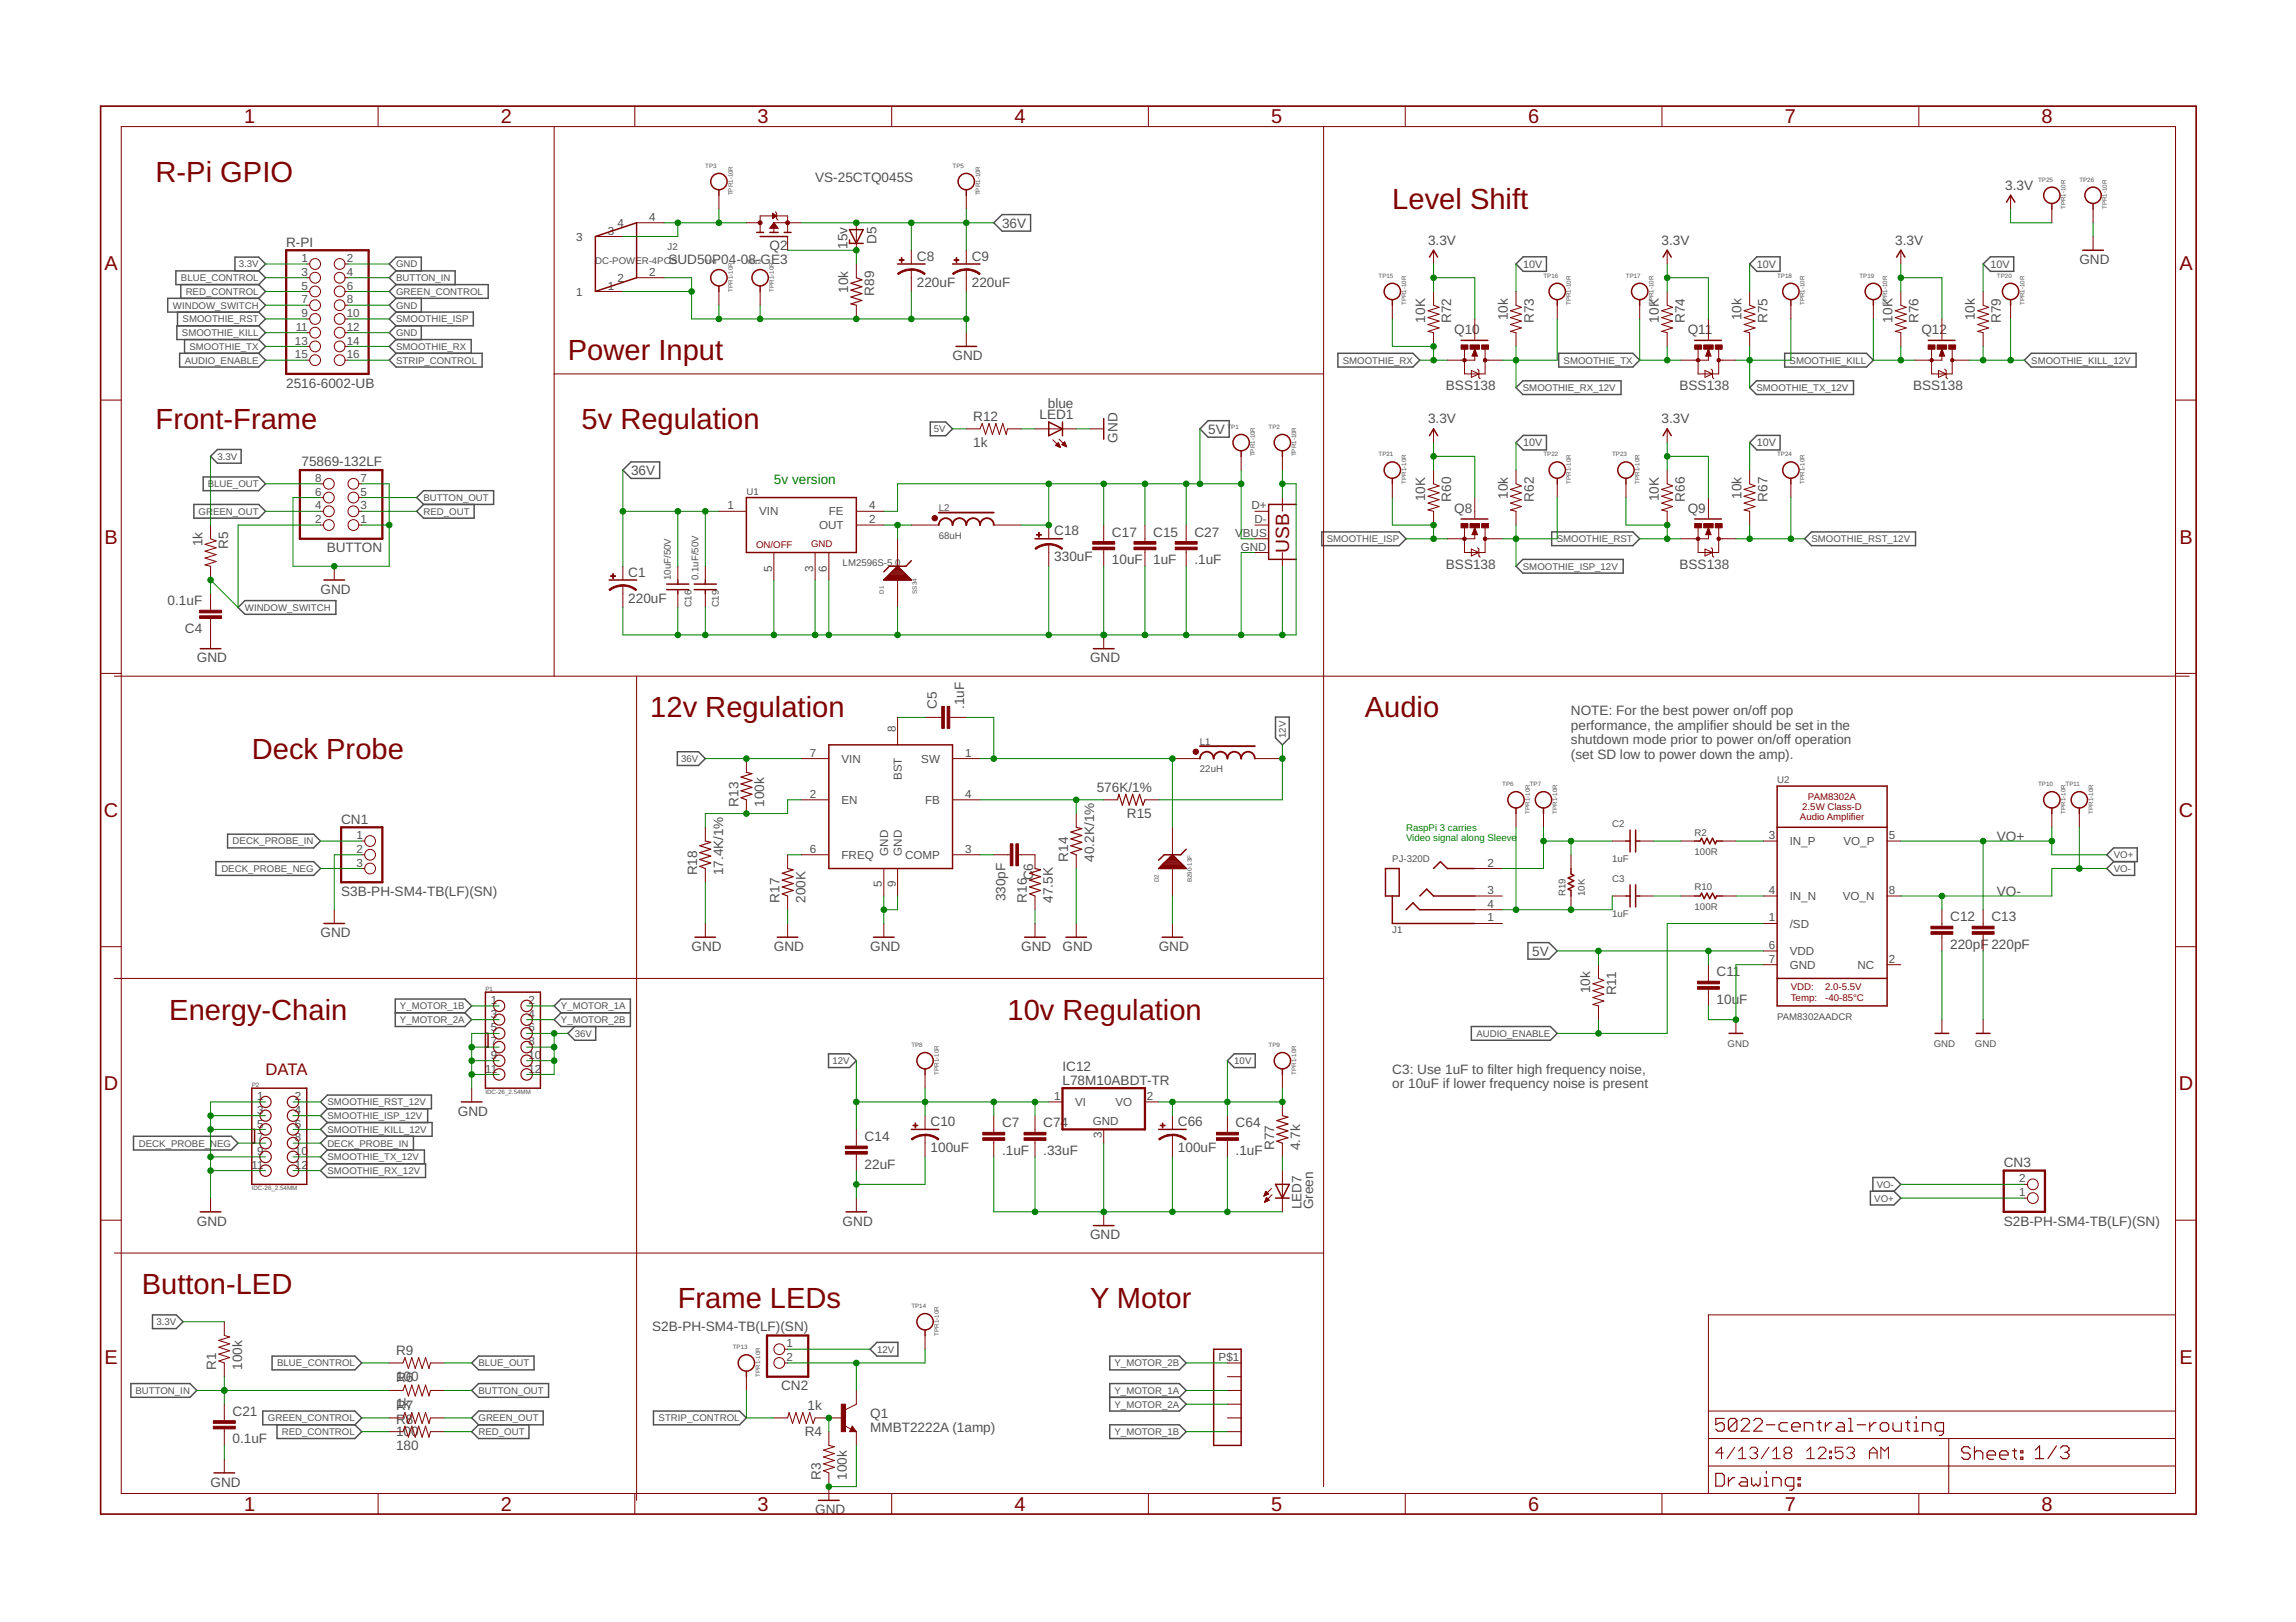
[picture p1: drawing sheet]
<svg xmlns="http://www.w3.org/2000/svg" width="297mm" height="210mm" viewBox="0 0 297 210" stroke-linecap="round" stroke-linejoin="round" font-family="sans-serif">
<defs><g id="words">
<g font-size="3.8" fill="#800000">
<text x="20.1" y="23.5">R-Pi GPIO</text>
<text x="180.1" y="27.1">Level Shift</text>
<text x="73.5" y="46.6">Power Input</text>
<text x="20.1" y="55.5">Front-Frame</text>
<text x="75.2" y="55.5">5v Regulation</text>
<text x="84.1" y="92.8">12v Regulation</text>
<text x="176.6" y="92.8">Audio</text>
<text x="32.6" y="98.2">Deck Probe</text>
<text x="21.9" y="131.9">Energy-Chain</text>
<text x="130.3" y="131.9">10v Regulation</text>
<text x="18.4" y="167.5">Button-LED</text>
<text x="87.7" y="169.3">Frame LEDs</text>
<text x="141" y="169.3">Y Motor</text>
</g>
<g font-size="2.6" fill="#800000">
<text x="31.6" y="16">1</text>
<text x="64.8" y="16">2</text>
<text x="98" y="16">3</text>
<text x="131.2" y="16">4</text>
<text x="164.5" y="16">5</text>
<text x="197.7" y="16">6</text>
<text x="230.9" y="16">7</text>
<text x="264.1" y="16">8</text>
<text x="13.5" y="35">A</text>
<text x="281.9" y="35">A</text>
<text x="13.5" y="70.4">B</text>
<text x="281.9" y="70.4">B</text>
<text x="13.4" y="105.7">C</text>
<text x="281.9" y="105.7">C</text>
<text x="13.4" y="141.1">D</text>
<text x="281.9" y="141.1">D</text>
<text x="13.5" y="176.5">E</text>
<text x="281.9" y="176.5">E</text>
<text x="31.6" y="195.5">1</text>
<text x="64.8" y="195.5">2</text>
<text x="98" y="195.5">3</text>
<text x="131.2" y="195.5">4</text>
<text x="164.5" y="195.5">5</text>
<text x="197.7" y="195.5">6</text>
<text x="230.9" y="195.5">7</text>
<text x="264.1" y="195.5">8</text>
</g>
<text font-size="2.5" fill="#800000" x="166.8" y="71.5" transform="rotate(-90 166.8 71.5)">USB</text>
<text font-size="2.2" fill="#800000" x="34.4" y="139.1">DATA</text>
<g font-size="1.8" fill="#505050">
<text x="105.5" y="23.5">VS-25CTQ045S</text>
<text x="129.6" y="29.5">36V</text>
<text x="259.4" y="24.6">3.3V</text>
<text x="37" y="31.9">R-PI</text>
<text x="86.5" y="34.2">SUD50P04-08-GE3</text>
<text x="99.6" y="32.4">Q2</text>
<text x="109.6" y="32.2" transform="rotate(-90 109.6 32.2)">15v</text>
<text x="113.4" y="31.6" transform="rotate(-90 113.4 31.6)">D5</text>
<text x="118.6" y="33.7">C8</text>
<text x="125.7" y="33.7">C9</text>
<text x="184.7" y="31.7">3.3V</text>
<text x="215" y="31.7">3.3V</text>
<text x="245.2" y="31.7">3.3V</text>
<text x="269" y="34.2">GND</text>
<text x="109.7" y="37.9" transform="rotate(-90 109.7 37.9)">10k</text>
<text x="113.1" y="38.3" transform="rotate(-90 113.1 38.3)">R89</text>
<text x="118.6" y="37.1">220uF</text>
<text x="125.7" y="37.1">220uF</text>
<text x="184.4" y="41.7" transform="rotate(-90 184.4 41.7)">10K</text>
<text x="187.8" y="41.8" transform="rotate(-90 187.8 41.8)">R72</text>
<text x="195.1" y="41.5" transform="rotate(-90 195.1 41.5)">10k</text>
<text x="198.4" y="41.8" transform="rotate(-90 198.4 41.8)">R73</text>
<text x="214.6" y="41.7" transform="rotate(-90 214.6 41.7)">10K</text>
<text x="218" y="41.8" transform="rotate(-90 218 41.8)">R74</text>
<text x="225.3" y="41.5" transform="rotate(-90 225.3 41.5)">10k</text>
<text x="228.6" y="41.8" transform="rotate(-90 228.6 41.8)">R75</text>
<text x="244.8" y="41.7" transform="rotate(-90 244.8 41.7)">10K</text>
<text x="248.2" y="41.8" transform="rotate(-90 248.2 41.8)">R76</text>
<text x="255.5" y="41.5" transform="rotate(-90 255.5 41.5)">10k</text>
<text x="258.9" y="41.8" transform="rotate(-90 258.9 41.8)">R79</text>
<text x="123.2" y="46.6">GND</text>
<text x="188.1" y="43.2">Q10</text>
<text x="218.3" y="43.2">Q11</text>
<text x="248.6" y="43.2">Q12</text>
<text x="37" y="50.2">2516-6002-UB</text>
<text x="135.6" y="52.8">blue</text>
<text x="187.1" y="50.5">BSS138</text>
<text x="217.3" y="50.5">BSS138</text>
<text x="247.5" y="50.5">BSS138</text>
<text x="125.9" y="57.8">1k</text>
<text x="125.9" y="54.5">R12</text>
<text x="134.5" y="54.3">LED1</text>
<text x="144.6" y="57.3" transform="rotate(-90 144.6 57.3)">GND</text>
<text x="156.3" y="56.1">5V</text>
<text x="184.7" y="54.8">3.3V</text>
<text x="215" y="54.8">3.3V</text>
<text x="39" y="60.3">75869-132LF</text>
<text x="81.6" y="61.5">36V</text>
<text x="184.4" y="64.9" transform="rotate(-90 184.4 64.9)">10K</text>
<text x="187.8" y="64.9" transform="rotate(-90 187.8 64.9)">R60</text>
<text x="195.1" y="64.6" transform="rotate(-90 195.1 64.6)">10k</text>
<text x="198.4" y="64.9" transform="rotate(-90 198.4 64.9)">R62</text>
<text x="214.6" y="64.9" transform="rotate(-90 214.6 64.9)">10K</text>
<text x="218" y="64.9" transform="rotate(-90 218 64.9)">R66</text>
<text x="225.3" y="64.6" transform="rotate(-90 225.3 64.6)">10k</text>
<text x="228.6" y="64.9" transform="rotate(-90 228.6 64.9)">R67</text>
<text x="26.2" y="70.7" transform="rotate(-90 26.2 70.7)">1k</text>
<text x="29.5" y="71.1" transform="rotate(-90 29.5 71.1)">R5</text>
<text x="42.3" y="71.4">BUTTON</text>
<text x="136.4" y="69.3">C18</text>
<text x="143.9" y="69.5">C17</text>
<text x="149.2" y="69.5">C15</text>
<text x="154.5" y="69.5">C27</text>
<text x="188.1" y="66.3">Q8</text>
<text x="218.3" y="66.3">Q9</text>
<text x="41.5" y="76.8">GND</text>
<text x="81.3" y="78">220uF</text>
<text x="81.3" y="74.6">C1</text>
<text x="136.4" y="72.7">330uF</text>
<text x="143.9" y="73">10uF</text>
<text x="149.2" y="73">1uF</text>
<text x="154.5" y="73">.1uF</text>
<text x="187.1" y="73.6">BSS138</text>
<text x="217.3" y="73.6">BSS138</text>
<text x="21.7" y="78.4">0.1uF</text>
<text x="23.9" y="81.9">C4</text>
<text x="25.5" y="85.7">GND</text>
<text x="141" y="85.7">GND</text>
<text x="121.2" y="91.8" transform="rotate(-90 121.2 91.8)">C5</text>
<text x="124.7" y="91.8" transform="rotate(-90 124.7 91.8)">.1uF</text>
<text x="203.2" y="92.6">NOTE: For the best power on/off pop</text>
<text x="203.2" y="94.4">performance, the amplifier should be set in the</text>
<text x="203.2" y="96.3">shutdown mode prior to power on/off operation</text>
<text x="203.2" y="98.2">(set SD low to power down the amp).</text>
<text x="44.1" y="106.6">CN1</text>
<text x="95.5" y="104.4" transform="rotate(-90 95.5 104.4)">R13</text>
<text x="98.9" y="104.4" transform="rotate(-90 98.9 104.4)">100k</text>
<text x="141.9" y="102.4">576K/1%</text>
<text x="145.8" y="105.8">R15</text>
<text x="90.2" y="113.3" transform="rotate(-90 90.2 113.3)">R18</text>
<text x="93.6" y="113.3" transform="rotate(-90 93.6 113.3)">17.4K/1%</text>
<text x="133.6" y="113.9" transform="rotate(-90 133.6 113.9)">C6</text>
<text x="138.2" y="111.5" transform="rotate(-90 138.2 111.5)">R14</text>
<text x="141.5" y="111.5" transform="rotate(-90 141.5 111.5)">40.2K/1%</text>
<text x="258.3" y="108.8">VO+</text>
<text x="44.1" y="115.9">S3B-PH-SM4-TB(LF)(SN)</text>
<text x="100.9" y="116.8" transform="rotate(-90 100.9 116.8)">R17</text>
<text x="104.2" y="116.8" transform="rotate(-90 104.2 116.8)">200K</text>
<text x="130.1" y="116.7" transform="rotate(-90 130.1 116.7)">330pF</text>
<text x="132.9" y="116.8" transform="rotate(-90 132.9 116.8)">R16</text>
<text x="136.2" y="116.8" transform="rotate(-90 136.2 116.8)">47.5K</text>
<text x="252.3" y="119.2">C12</text>
<text x="257.6" y="119.2">C13</text>
<text x="258.3" y="115.9">VO-</text>
<text x="41.5" y="121.3">GND</text>
<text x="89.5" y="123.1">GND</text>
<text x="100.1" y="123.1">GND</text>
<text x="112.6" y="123.1">GND</text>
<text x="132.1" y="123.1">GND</text>
<text x="137.5" y="123.1">GND</text>
<text x="149.9" y="123.1">GND</text>
<text x="198.2" y="123.7">5V</text>
<text x="252.3" y="122.8">220pF 220pF</text>
<text x="205.7" y="128.6" transform="rotate(-90 205.7 128.6)">10k</text>
<text x="209.1" y="128.8" transform="rotate(-90 209.1 128.8)">R11</text>
<text x="222.1" y="129.9">10u</text>
<text x="222.1" y="126.3">C11</text>
<text x="225" y="129.9">F</text>
<text x="137.5" y="140.4">L78M10ABDT-TR</text>
<text x="137.5" y="138.6">IC12</text>
<text x="180.1" y="139">C3: Use 1uF to filter high frequency noise,</text>
<text x="180.1" y="140.8">or 10uF if lower frequency noise is present</text>
<text x="59.2" y="144.4">GND</text>
<text x="111.9" y="147.7">C14</text>
<text x="120.4" y="149.1">100uF</text>
<text x="120.4" y="145.7">C10</text>
<text x="129.6" y="149.5">.1uF</text>
<text x="129.6" y="145.9">C7</text>
<text x="135" y="149.5">.33uF</text>
<text x="135" y="145.9">C74</text>
<text x="152.4" y="149.1">100uF</text>
<text x="152.4" y="145.7">C66</text>
<text x="159.9" y="149.5">.1uF</text>
<text x="159.9" y="145.9">C64</text>
<text x="164.9" y="148.8" transform="rotate(-90 164.9 148.8)">R77</text>
<text x="168.2" y="148.8" transform="rotate(-90 168.2 148.8)">4.7k</text>
<text x="111.9" y="151.2">22uF</text>
<text x="259.2" y="151.1">CN3</text>
<text x="25.5" y="158.6">GND</text>
<text x="109" y="158.6">GND</text>
<text x="141" y="160.4">GND</text>
<text x="168.4" y="156.5" transform="rotate(-90 168.4 156.5)">LED7</text>
<text x="169.9" y="156.5" transform="rotate(-90 169.9 156.5)">Green</text>
<text x="259.2" y="158.6">S2B-PH-SM4-TB(LF)(SN)</text>
<text x="84.4" y="172.3">S2B-PH-SM4-TB(LF)(SN)</text>
<text x="28" y="177.3" transform="rotate(-90 28 177.3)">R1</text>
<text x="31.3" y="177.3" transform="rotate(-90 31.3 177.3)">100k</text>
<text x="51.2" y="178.7">100</text>
<text x="51.2" y="175.3">R9</text>
<text x="51.2" y="178.9">R6</text>
<text x="101.1" y="179.9">CN2</text>
<text x="30.1" y="183.2">C21</text>
<text x="51.2" y="182.3">1k</text>
<text x="51.2" y="185.8">100</text>
<text x="51.2" y="182.4">R7</text>
<text x="51.2" y="184.2">R8</text>
<text x="104.1" y="185.8">R4</text>
<text x="104.5" y="182.4">1k</text>
<text x="112.6" y="185.3">MMBT2222A (1amp)</text>
<text x="112.6" y="183.5">Q1</text>
<text x="30.1" y="186.8">0.1uF</text>
<text x="51.2" y="187.6">180</text>
<text x="106.2" y="191.5" transform="rotate(-90 106.2 191.5)">R3</text>
<text x="109.5" y="191.5" transform="rotate(-90 109.5 191.5)">100k</text>
<text x="27.2" y="192.4">GND</text>
<text x="105.5" y="195.9">GND</text>
</g>
<text font-size="1.8" fill="#008000" x="100.1" y="62.6">5v version</text>
<g font-size="1.5" fill="#505050">
<text x="79.9" y="29.4">4</text>
<text x="84" y="28.6">4</text>
<text x="39" y="33.9">1</text>
<text x="39" y="35.7">3</text>
<text x="44.9" y="33.9">2</text>
<text x="44.9" y="35.7">4</text>
<text x="74.6" y="31.1">3</text>
<text x="78.7" y="30.4">3</text>
<text x="84" y="35.7">2</text>
<text x="39" y="37.5">5</text>
<text x="39" y="39.3">7</text>
<text x="39" y="41">9</text>
<text x="44.9" y="37.5">6</text>
<text x="44.9" y="39.3">8</text>
<text x="44.9" y="41">10</text>
<text x="74.6" y="38.3">1</text>
<text x="78.7" y="37.5">1</text>
<text x="79.9" y="36.5">2</text>
<text x="38.2" y="44.6">13</text>
<text x="38.2" y="46.4">15</text>
<text x="38.3" y="42.8">11</text>
<text x="44.9" y="42.8">12</text>
<text x="44.9" y="44.6">14</text>
<text x="44.9" y="46.4">16</text>
<text x="40.8" y="65.9">4</text>
<text x="40.8" y="64.1">6</text>
<text x="40.8" y="62.4">8</text>
<text x="46.7" y="65.9">3</text>
<text x="46.7" y="64.1">5</text>
<text x="46.7" y="62.4">7</text>
<text x="94.1" y="65.9">1</text>
<text x="112.4" y="65.9">4</text>
<text x="161.9" y="65.9">D+</text>
<text x="40.8" y="67.7">2</text>
<text x="46.7" y="67.7">1</text>
<text x="98.2" y="66.7">VIN</text>
<text x="106" y="68.5">OUT</text>
<text x="107.2" y="66.7">FE</text>
<text x="112.4" y="67.7">2</text>
<text x="159.8" y="69.5">V</text>
<text x="160.5" y="71.3">GND</text>
<text x="160.8" y="69.5">BUS</text>
<text x="162.3" y="67.7">D-</text>
<text x="99.9" y="74" transform="rotate(-90 99.9 74)">5</text>
<text x="105.2" y="74" transform="rotate(-90 105.2 74)">3</text>
<text x="107" y="74" transform="rotate(-90 107 74)">6</text>
<text x="115.9" y="94.8" transform="rotate(-90 115.9 94.8)">8</text>
<text x="104.8" y="97.9">7</text>
<text x="108.9" y="98.7">VIN</text>
<text x="116.7" y="100.9" transform="rotate(-90 116.7 100.9)">BST</text>
<text x="119.2" y="98.7">SW</text>
<text x="124.9" y="97.9">1</text>
<text x="104.8" y="103.3">2</text>
<text x="108.9" y="104">EN</text>
<text x="119.7" y="104">FB</text>
<text x="124.9" y="103.3">4</text>
<text x="46.1" y="108.6">1</text>
<text x="46.1" y="110.4">2</text>
<text x="46.1" y="112.1">3</text>
<text x="104.8" y="110.4">6</text>
<text x="108.9" y="111.1">FREQ</text>
<text x="114.9" y="110.8" transform="rotate(-90 114.9 110.8)">GND</text>
<text x="116.7" y="110.8" transform="rotate(-90 116.7 110.8)">GND</text>
<text x="117.1" y="111.1">COMP</text>
<text x="124.9" y="110.4">3</text>
<text x="192.4" y="112.1">2</text>
<text x="228.8" y="108.6">3</text>
<text x="231.5" y="109.4">IN_P</text>
<text x="238.5" y="109.4">VO_P</text>
<text x="244.4" y="108.6">5</text>
<text x="114.1" y="114.8" transform="rotate(-90 114.1 114.8)">5</text>
<text x="115.9" y="114.8" transform="rotate(-90 115.9 114.8)">9</text>
<text x="192.4" y="119.3">1</text>
<text x="192.4" y="115.7">3</text>
<text x="192.4" y="117.5">4</text>
<text x="228.8" y="119.3">1</text>
<text x="228.8" y="115.7">4</text>
<text x="231.5" y="116.5">IN_N</text>
<text x="238.4" y="116.5">VO_N</text>
<text x="244.4" y="115.7">8</text>
<text x="228.8" y="124.6">7</text>
<text x="228.8" y="122.8">6</text>
<text x="231.5" y="120">/SD</text>
<text x="231.5" y="125.4">GND</text>
<text x="231.5" y="123.6">VDD</text>
<text x="240.3" y="125.4">NC</text>
<text x="244.4" y="124.6">2</text>
<text x="63.5" y="129.9">1</text>
<text x="63.5" y="131.7">3</text>
<text x="68.4" y="129.9">2</text>
<text x="68.4" y="131.7">4</text>
<text x="63.5" y="133.5">5</text>
<text x="63.5" y="135.2">7</text>
<text x="63.5" y="137">9</text>
<text x="68.4" y="133.5">6</text>
<text x="68.4" y="135.2">8</text>
<text x="68.4" y="137">10</text>
<text x="33.3" y="142.4">1</text>
<text x="38.2" y="142.4">2</text>
<text x="62.8" y="138.8">11</text>
<text x="68.4" y="138.8">12</text>
<text x="136.4" y="142.4">1</text>
<text x="139.1" y="143.1">VI</text>
<text x="144.3" y="143.1">VO</text>
<text x="148.4" y="142.4">2</text>
<text x="33.3" y="144.1">3</text>
<text x="33.3" y="145.9">5</text>
<text x="33.3" y="147.7">7</text>
<text x="33.3" y="149.5">9</text>
<text x="38.2" y="144.1">4</text>
<text x="38.2" y="145.9">6</text>
<text x="38.2" y="147.7">8</text>
<text x="38.2" y="149.5">10</text>
<text x="141.4" y="145.6">GND</text>
<text x="142.5" y="147.2" transform="rotate(-90 142.5 147.2)">3</text>
<text x="32.5" y="151.2">11</text>
<text x="38.2" y="151.2">12</text>
<text x="261.2" y="153">2</text>
<text x="261.2" y="154.8">1</text>
<text x="101.8" y="176.1">2</text>
<text x="101.8" y="174.4">1</text>
<text x="157.7" y="176.1">P$1</text>
</g>
<g font-size="1.4" fill="#505050">
<text x="197.1" y="34.7">10V</text>
<text x="227.3" y="34.7">10V</text>
<text x="257.5" y="34.7">10V</text>
<text x="197.1" y="57.8">10V</text>
<text x="227.3" y="57.8">10V</text>
</g>
<g font-size="1.2" fill="#505050">
<text x="30.9" y="34.6">3.3V</text>
<text x="51.2" y="34.6">GND</text>
<text x="77" y="34.2">DC-POWER-4POS</text>
<text x="86.4" y="32.4">J2</text>
<text x="22.4" y="39.9">WINDOW_SWITCH</text>
<text x="23.4" y="36.4">BLUE_CONTROL</text>
<text x="23.6" y="41.7">SMOOTHIE_RST</text>
<text x="24" y="38.2">RED_CONTROL</text>
<text x="51.2" y="39.9">GND</text>
<text x="51.2" y="38.2">GREEN_CONTROL</text>
<text x="51.2" y="36.4">BUTTON_IN</text>
<text x="51.2" y="41.7">SMOOTHIE_ISP</text>
<text x="23.5" y="43.5">SMOOTHIE_KILL</text>
<text x="23.9" y="47.1">AUDIO_ENABLE</text>
<text x="24.5" y="45.3">SMOOTHIE_TX</text>
<text x="51.2" y="43.5">GND</text>
<text x="51.2" y="45.3">SMOOTHIE_RX</text>
<text x="51.2" y="47.1">STRIP_CONTROL</text>
<text x="173.7" y="47.1">SMOOTHIE_RX</text>
<text x="202.3" y="47.1">SMOOTHIE_TX</text>
<text x="231.5" y="47.1">SMOOTHIE_KILL</text>
<text x="262.8" y="47.1">SMOOTHIE_KILL_12V</text>
<text x="197" y="50.6">SMOOTHIE_RX_12V</text>
<text x="227.2" y="50.6">SMOOTHIE_TX_12V</text>
<text x="28.1" y="59.5">3.3V</text>
<text x="120.8" y="55.9">5V</text>
<text x="26.9" y="63.1">BLUE_OUT</text>
<text x="54.8" y="64.8">BUTTON_OUT</text>
<text x="96.6" y="64">U1</text>
<text x="25.7" y="66.6">GR</text>
<text x="27.6" y="66.6">EEN_OUT</text>
<text x="54.8" y="66.6">RED_OUT</text>
<text x="121.5" y="69.7">68uH</text>
<text x="121.5" y="66.2">L2</text>
<text x="171.6" y="70.2">SMOOTHIE_ISP</text>
<text x="201.4" y="70.2">SMOOTHIE_RST</text>
<text x="234.3" y="70.2">SMOOTHIE_RST_12V</text>
<text x="86.8" y="75.1" transform="rotate(-90 86.8 75.1)">10uF/50V</text>
<text x="90.4" y="75.1" transform="rotate(-90 90.4 75.1)">0.1uF/50V</text>
<text x="109" y="73.3">LM2596S-5.0</text>
<text x="197" y="73.7">SMOOTHIE_ISP_12V</text>
<text x="31.7" y="79.1">WINDOW_SWITCH</text>
<text x="89.5" y="78.6" transform="rotate(-90 89.5 78.6)">C16</text>
<text x="93" y="78.6" transform="rotate(-90 93 78.6)">C19</text>
<text x="166.3" y="95.5" transform="rotate(-90 166.3 95.5)">12V</text>
<text x="88.1" y="98.6">36V</text>
<text x="155.2" y="99.9">22uH</text>
<text x="155.2" y="96.4">L1</text>
<text x="229.9" y="101.4">U2</text>
<text x="208.6" y="107.1">C2</text>
<text x="28.6" y="112.8">DECK_PROBE_NEG</text>
<text x="30.1" y="109.3">DECK_PROBE_IN</text>
<text x="180.1" y="111.5">PJ-320D</text>
<text x="208.6" y="111.5">1uF</text>
<text x="219.2" y="110.6">100R</text>
<text x="219.2" y="108.1">R2</text>
<text x="273.5" y="112.8">VO-</text>
<text x="273.5" y="111.1">VO+</text>
<text x="202.5" y="115.9" transform="rotate(-90 202.5 115.9)">R19</text>
<text x="205" y="115.9" transform="rotate(-90 205 115.9)">10K</text>
<text x="208.6" y="118.6">1uF</text>
<text x="208.6" y="114.2">C3</text>
<text x="219.2" y="117.7">100R</text>
<text x="219.2" y="115.2">R10</text>
<text x="180.1" y="120.7">J1</text>
<text x="51.7" y="130.6">Y_MOTOR_1B</text>
<text x="72.6" y="130.6">Y_MOTOR_1A</text>
<text x="229.9" y="131.9">PAM8302AADCR</text>
<text x="51.7" y="132.4">Y_MOTOR_2A</text>
<text x="72.6" y="132.4">Y_MOTOR_2B</text>
<text x="74.4" y="134.2">36V</text>
<text x="107.7" y="137.7">12V</text>
<text x="159.7" y="137.7">10V</text>
<text x="191" y="134.2">AUDIO_ENABLE</text>
<text x="223.5" y="135.5">GND</text>
<text x="250.2" y="135.5">GND</text>
<text x="255.5" y="135.5">GND</text>
<text x="42.4" y="143.1">SMOOTHIE_RST_12V</text>
<text x="18" y="148.4">DECK_PROBE_NEG</text>
<text x="42.4" y="148.4">DECK_PROBE_IN</text>
<text x="42.4" y="144.8">SMOOTHIE_ISP_12V</text>
<text x="42.4" y="146.6">SMOOTHIE_KILL_12V</text>
<text x="42.4" y="150.2">SMOOTHIE_TX_12V</text>
<text x="42.4" y="151.9">SMOOTHIE_RX_12V</text>
<text x="242.5" y="155.5">VO+</text>
<text x="242.8" y="153.7">VO-</text>
<text x="20.2" y="171.5">3.3V</text>
<text x="35.9" y="176.8">BLUE_CONTROL</text>
<text x="61.9" y="176.8">BLUE_OUT</text>
<text x="113.5" y="175.1">12V</text>
<text x="144.2" y="176.8">Y_MOTOR_2B</text>
<text x="17.5" y="180.4">BUTTON_IN</text>
<text x="34.7" y="183.9">GREEN_CONTROL</text>
<text x="36.5" y="185.7">RED_CONTROL</text>
<text x="61.9" y="180.4">BUTTON_OUT</text>
<text x="61.9" y="183.9">GREEN_OUT</text>
<text x="61.9" y="185.7">RED_OUT</text>
<text x="85.2" y="183.9">STRIP_CONTROL</text>
<text x="144.2" y="180.4">Y_MOTOR_1A</text>
<text x="144.2" y="185.7">Y_MOTOR_1B</text>
<text x="144.2" y="182.2">Y_MOTOR_2A</text>
</g>
<g font-size="1.2" fill="#800000">
<text x="97.8" y="71">ON/OFF</text>
<text x="104.9" y="70.8">GND</text>
<text x="232.9" y="106.2">Audio Amplifier</text>
<text x="233.2" y="104.8">2.5W Class-D</text>
<text x="233.9" y="103.5">PAM8302A</text>
<text x="231.7" y="128.2">VDD:</text>
<text x="231.7" y="129.5">Temp:</text>
<text x="236.1" y="128.2">2.0-5.5V</text>
<text x="236.1" y="129.5">-40-85°C</text>
</g>
<g font-size="1.2" fill="#008000">
<text x="181.9" y="107.5">RaspPi 3 carries</text>
<text x="181.9" y="108.8">Video signal along Sleeve</text>
</g>
<g font-size=".8" fill="#505050">
<text x="91.2" y="21.7">TP3</text>
<text x="123.2" y="21.7">TP5</text>
<text x="263.7" y="23.5">TP25</text>
<text x="269" y="23.5">TP26</text>
<text x="94.8" y="25.3" transform="rotate(-90 94.8 25.3)">TPR1-10R</text>
<text x="126.8" y="25.3" transform="rotate(-90 126.8 25.3)">TPR1-10R</text>
<text x="267.2" y="27.1" transform="rotate(-90 267.2 27.1)">TPR1-10R</text>
<text x="272.6" y="27.1" transform="rotate(-90 272.6 27.1)">TPR1-10R</text>
<text x="91.2" y="34.2">TP4</text>
<text x="96.6" y="34.2">TP12</text>
<text x="178.3" y="35.9">TP15</text>
<text x="199.7" y="35.9">TP16</text>
<text x="210.3" y="35.9">TP17</text>
<text x="229.9" y="35.9">TP18</text>
<text x="240.6" y="35.9">TP19</text>
<text x="258.3" y="35.9">TP20</text>
<text x="94.8" y="37.7" transform="rotate(-90 94.8 37.7)">TPR1-10R</text>
<text x="100.1" y="37.7" transform="rotate(-90 100.1 37.7)">TPR1-10R</text>
<text x="181.9" y="39.5" transform="rotate(-90 181.9 39.5)">TPR1-10R</text>
<text x="203.2" y="39.5" transform="rotate(-90 203.2 39.5)">TPR1-10R</text>
<text x="213.9" y="39.5" transform="rotate(-90 213.9 39.5)">TPR1-10R</text>
<text x="233.5" y="39.5" transform="rotate(-90 233.5 39.5)">TPR1-10R</text>
<text x="244.1" y="39.5" transform="rotate(-90 244.1 39.5)">TPR1-10R</text>
<text x="261.9" y="39.5" transform="rotate(-90 261.9 39.5)">TPR1-10R</text>
<text x="158.8" y="55.5">TP1</text>
<text x="162.3" y="59.1" transform="rotate(-90 162.3 59.1)">TPR1-10R</text>
<text x="164.1" y="55.5">TP2</text>
<text x="167.7" y="59.1" transform="rotate(-90 167.7 59.1)">TPR1-10R</text>
<text x="178.3" y="59.1">TP21</text>
<text x="199.7" y="59.1">TP22</text>
<text x="208.6" y="59.1">TP23</text>
<text x="229.9" y="59.1">TP24</text>
<text x="181.9" y="62.6" transform="rotate(-90 181.9 62.6)">TPR1-10R</text>
<text x="203.2" y="62.6" transform="rotate(-90 203.2 62.6)">TPR1-10R</text>
<text x="212.1" y="62.6" transform="rotate(-90 212.1 62.6)">TPR1-10R</text>
<text x="233.5" y="62.6" transform="rotate(-90 233.5 62.6)">TPR1-10R</text>
<text x="114.3" y="76.8" transform="rotate(-90 114.3 76.8)">D1</text>
<text x="118.6" y="76.8" transform="rotate(-90 118.6 76.8)">SS34</text>
<text x="194.3" y="101.7">TP6</text>
<text x="197.9" y="101.7">TP7</text>
<text x="263.7" y="101.7">TP10</text>
<text x="267.2" y="101.7">TP11</text>
<text x="197.9" y="105.3" transform="rotate(-90 197.9 105.3)">TPR1-10R</text>
<text x="201.5" y="105.3" transform="rotate(-90 201.5 105.3)">TPR1-10R</text>
<text x="267.2" y="105.3" transform="rotate(-90 267.2 105.3)">TPR1-10R</text>
<text x="270.8" y="105.3" transform="rotate(-90 270.8 105.3)">TPR1-10R</text>
<text x="149.9" y="114.2" transform="rotate(-90 149.9 114.2)">D2</text>
<text x="154.2" y="114.2" transform="rotate(-90 154.2 114.2)">B290-13F</text>
<text x="62.8" y="128.2">P1</text>
<text x="117.9" y="135.5">TP8</text>
<text x="164.1" y="135.5">TP9</text>
<text x="32.6" y="140.7">P2</text>
<text x="62.8" y="141.5">IDC-26_2.54MM</text>
<text x="121.5" y="139.1" transform="rotate(-90 121.5 139.1)">TPR1-10R</text>
<text x="167.7" y="139.1" transform="rotate(-90 167.7 139.1)">TPR1-10R</text>
<text x="32.6" y="154">IDC-26_2.54MM</text>
<text x="117.9" y="169.3">TP14</text>
<text x="121.5" y="172.8" transform="rotate(-90 121.5 172.8)">TPR1-10R</text>
<text x="94.8" y="174.6">TP13</text>
<text x="98.4" y="178.2" transform="rotate(-90 98.4 178.2)">TPR1-10R</text>
</g>
</g></defs>
<g fill="none" stroke="#505050" stroke-width=".19">
<path d="M23.4 36.8v1.8M30.4 35.1v-1.8h3.1l.9 .9-.9 .9M33.5 35.1h-10.7v1.7h10.7M33.5 38.6h-11.8v1.8h11.8M33.5 36.8l.9 .9-.9 .9M33.5 35.1l.9 .8-.9 .9M33.5 38.6l.9 .9-.9 .9M51.2 35.1l-.8-.9 .8-.9h3.3v1.8M51.2 35.1h7.7v1.7M51.2 38.6l-.8 .9 .8 .9M51.2 36.8h12v1.8h-12M51.2 35.1l-.8 .8 .8 .9"/>
<path d="M51.2 36.8l-.8 .9 .8 .9M54.5 38.6v1.8M128.6 28.8l1-1h3.7v2.1h-3.7zM196.1 34.2l1-1h3v1.9h-3zM227.3 33.2h3v1.9h-3l-.9-.9zM256.6 34.2l.9-1h3v1.9h-3zM23 40.4v1.8M23.2 45.7h10.3l.9 .9-.9 .9h-10.3zM23.9 43.9v1.8M27.2 59.1l.9-.9h3.1v1.7h-3.1zM33.5 42.2h-10.6v1.7h10.6M33.5 43.9l.9 .9-.9 .9"/>
<path d="M33.5 40.4l.9 .9-.9 .9M33.5 42.2l.9 .9-.9 .8M50.4 46.6l.8-.9h11.2v1.8h-11.2zM51.2 40.4h10v1.8h-10M51.2 42.2l-.8 .9 .8 .8M51.2 43.9h9.8v1.8M51.2 43.9l-.8 .9 .8 .9M51.2 40.4l-.8 .9 .8 .9M54.5 42.2v1.7M120.4 54.6h1.9l.9 .9-.9 .9h-1.9zM156.3 54.4h2.7v2.2h-2.7l-1.1-1.1zM173.1 45.7h9.7l.9 .9-.9 .9h-9.7z"/>
<path d="M196.1 57.3l1-1h3v1.9h-3zM197 49.3h12.7v1.8h-12.7l-.9-.9zM201.7 45.7h9.5l.9 .9-.9 .9h-9.5zM226.4 50.2l.8-.9h12.6v1.8h-12.6zM227.3 56.3h3v1.9h-3l-.9-.9zM230.9 45.7h10.6l.9 .9-.9 .9h-10.6zM262.8 45.7h13.6v1.8h-13.6l-.9-.9zM25.1 65.3h8.4l.9 .9-.9 .9h-8.4zM26.3 61.7h7.2l.9 .9-.9 .9h-7.2zM30.8 78.6l.9-.9h11.8v1.8h-11.8zM53.9 64.4l.9-.9h9.1v1.8h-9.1zM54.8 65.3l-.9 .9 .9 .9h6.5v-1.8"/>
<path d="M80.6 60.8l1-1h3.7v2.1h-3.7zM171 68.8h10l.9 .9-.9 .9h-10zM196.1 73.3l.9-.9h13v1.8h-13zM200.7 68.8h10.5l.9 .9-.9 .9h-10.5zM233.5 69.7l.9-.9h13.4v1.8h-13.4zM87.6 97.3h2.8l.8 .9-.8 .9h-2.8zM165 92.8h1.8v2.7l-.9 .9-.9-.9zM27.9 111.5h12.7l.9 .9-.9 .9h-12.7zM29.4 107.9h11.2l.9 .9-.9 .9h-11.2zM272.6 110.6l.9-.9h3v1.8h-3zM273.5 111.5l-.9 .9 .9 .9h2.7v-1.8M51.1 129.3h9l.9 .9-.9 .9 .9 .9-.9 .8h-9z"/>
<path d="M51.1 131.1h9M72.6 129.3h9v3.5h-9l-.9-.8 .9-.9-.9-.9zM72.6 131.1h9M74.4 132.8l-.9 .9 .9 .9h2.7v-1.8M107.2 136.4h2.7l.9 .9-.9 .9h-2.7zM158.8 137.3l.9-.9h2.7v1.8h-2.7zM190.4 132.8h10.2l.9 .9-.9 .9h-10.2zM197.7 122h2.7l1.1 1.1-1.1 1h-2.7zM17.3 147h12.6l.9 .9-.9 .9h-12.6zM41.5 142.6l.9-.9h13.4v1.8h-13.4zM42.4 147l-.9 .9 .9 .9M42.4 145.3h13.5v1.7h-13.5"/>
<path d="M42.4 148.8h12.5v1.8M42.4 148.8l-.9 .9 .9 .9M42.4 150.6h12.7v1.8h-12.7l-.9-.9zM42.4 143.5l-.9 .9 .9 .9M42.4 145.3l-.9 .9 .9 .8M53.5 147v1.8M55.3 143.5v1.8M242 154.2h3l.9 .8-.9 .9h-3zM242.3 154.2v-1.8h2.7l.9 .9-.9 .9M16.9 179h7.7l.9 .9-.9 .9h-7.7zM19.7 170.2h3.1l.9 .8-.9 .9h-3.1zM35.2 175.5h10.7l.9 .9-.9 .9h-10.7z"/>
<path d="M61 176.4l.9-.9h7.2v1.8h-7.2zM61 179.9l.9-.9h9.1v1.8h-9.1zM113.5 173.7h2.7v1.8h-2.7l-.9-.9zM143.6 179h9l.9 .9-.9 .9 .9 .9-.9 .9h-9zM143.6 175.5h9l.9 .9-.9 .9h-9zM34 182.6h11.9l.9 .9-.9 .9h-11.9zM35.8 184.4v1.8h10.1l.9-.9-.9-.9M61 183.5l.9-.9h8.4v1.8h-8.4zM61.9 184.4l-.9 .9 .9 .9h6.5v-1.8M84.5 182.6h11.2l.9 .9-.9 .9h-11.2zM143.6 184.4h9l.9 .9-.9 .9h-9zM143.6 180.8h9"/>
</g>
<g fill="none" stroke="#800000" stroke-width=".13">
<path d="M15.7 16.4h265.8v176.9h-265.8zM48.9 13.7v2.7M71.7 16.4v71.1M82.1 13.7v2.7M115.4 13.7v2.7M148.6 13.7v2.7M171.2 16.4v176M181.8 13.7v2.7M215 13.7v2.7M248.2 13.7v2.7M39.7 34.2h.4M39.7 35.9h.4"/>
<path d="M39.7 37.7h.4M39.7 39.5h.4M44.6 34.2h.4M44.6 35.9h.4M44.6 37.7h.4M44.6 39.5h.4M77 37.7h3.6M77 30.6h3.6M82.4 35.9h3.5M82.4 28.8h3.5M93 25.3v1.8M93 37.7v1.8"/>
<path d="M96.6 28.8h1.7M98.3 30.1v-2.2h3.6v2.2M98.3 37.7v1.8M99.7 29.5h.9M99.7 29.4h.9M99.8 29.3h.7M99.8 29.3h.6M99.9 29.2h.5M99.9 29.1h.4M99.9 27.6l.6 .3-.6 .4zM99.9 28.3h.1M99.9 28.2h.2"/>
<path d="M99.9 28.1h.3M99.9 28h.4M99.9 28h.5M99.9 27.9h.5M99.9 27.8h.4M99.9 27.7h.3M99.9 27.7h.2M99.9 27.6h.1M100 29h.3M100 29h.2M100.1 28.9h.1M100.1 28.8v1.3"/>
<path d="M100.1 28.8h3.6M100.1 28.8l.6 .7h-1.1zM100.3 27.4l.2 .2v.7l.2 .2M101.9 30.6v1.8M110.8 28.8v3.6M110.8 34.2v1.7M110.8 39.5v1.8M117.9 32.4v1.8M117.9 34.9v2.8M125 25.3v1.8M125 32.4v1.8M125 34.9v2.8"/>
<path d="M180.1 39.5v1.8M185.5 32.4v1.8M185.5 37.7v1.8l.7 .3-1.5 .4 1.5 .5-1.5 .4 1.5 .5-1.5 .4 1.5 .4-1.5 .5 .8 .2v1.7M196.1 37.7v1.8l.7 .3-1.4 .4 1.4 .5-1.4 .4 1.4 .5-1.4 .4 1.4 .4-1.4 .5 .7 .2v1.7M201.5 39.5v1.8M212.1 39.5v1.8M215.7 32.4v1.8M215.7 37.7v1.8l.7 .3-1.4 .4 1.4 .5-1.4 .4 1.4 .5-1.4 .4 1.4 .4-1.4 .5 .7 .2v1.7M226.4 37.7v1.8l.7 .3-1.5 .4 1.5 .5-1.5 .4 1.5 .5-1.5 .4 1.5 .4-1.5 .5 .8 .2v1.7M231.7 39.5v1.8M242.4 39.5v1.8M245.9 37.7v1.8l.7 .3-1.4 .4 1.4 .5-1.4 .4 1.4 .5-1.4 .4 1.4 .4-1.4 .5 .7 .2v1.7"/>
<path d="M245.9 32.4v1.8M256.6 37.7v1.8l.7 .3-1.4 .4 1.4 .5-1.4 .4 1.4 .5-1.4 .4 1.4 .4-1.4 .5 .7 .2v1.7M260.1 25.3v1.8M260.1 39.5v1.8M265.5 27.1v1.7M270.8 27.1v1.7M270.8 30.6v1.8M13 51.8h2.7M39.7 46.6h.4M39.7 41.3h.4M39.7 43.1h.4M39.7 44.8h.4"/>
<path d="M44.6 46.6h.4M44.6 41.3h.4M44.6 43.1h.4M44.6 44.8h.4M71.7 48.4h99.5M125 55.5h1.8l.3-.7 .4 1.4 .5-1.4 .4 1.4 .4-1.4 .5 1.4 .4-1.4 .5 1.4 .1-.7h1.8M125 43.1v1.7M133.9 55.5h5.3M136.2 56.9l1 1M136.6 57.6l.3-.3 .3 .6zM136.6 57.6h.5M136.7 57.5h.3"/>
<path d="M136.8 57.7h.3M136.8 57.4h.2M136.9 57.3h.1M136.9 57.8h.2M137 56.8l1 1M137.1 57.9h.1M137.4 57.5h.5M137.4 57.6h.5M137.5 57.4h.3M137.6 57.3h.2M137.6 57.6h.3M137.7 57.2l-.3 .4 .6 .2"/>
<path d="M137.7 57.2l.3 .6M137.7 57.2h.1M137.8 57.7h.2M137.9 57.8h.1M141 55.5h1.8M160.6 59.1v1.7M165.9 59.1v1.7M185.5 55.5v1.8M189.5 45.2v3.2h2.6v-3.2M190.4 47.9l.9 .5-.9 .4zM190.8 41.3v2.6M190.8 46v.6h-3.6"/>
<path d="M190.8 45.2l.4 .9h-.8zM191.2 47.8l.1 .1v.9l.2 .2M192.1 46.6h2.3M215.7 55.5v1.8M219.7 45.2v3.2h2.7v-3.2M220.6 47.9l1 .5-1 .4zM221 41.3v2.6M221 46v.6h-3.5M221 45.2l.4 .9h-.7zM221.4 47.8l.2 .1v.9l.1 .2M222.4 46.6h2.2M249.9 45.2v3.2h2.7v-3.2"/>
<path d="M250.8 47.9l1 .5-1 .4zM251.2 46v.6h-3.5M251.2 45.2l.4 .9h-.7zM251.2 41.3v2.6M251.6 47.8l.2 .1v.9l.1 .2M252.6 46.6h2.2M281.5 51.8h2.6M27.2 67.9v1.8l.8 .3-1.5 .4 1.5 .5-1.5 .4 1.5 .5-1.5 .4 1.5 .5-1.5 .4 .7 .2v1.8M27.2 76.8v2.2M41.5 66.2h.3M41.5 67.9h.3M41.5 64.4h.3"/>
<path d="M41.5 62.6h.3M43.2 73.3v1.8M46.4 66.2h.4M46.4 67.9h.4M46.4 64.4h.4M46.4 62.6h.4M80.6 73.3v1.8M80.6 75.8v2.8M87.7 73.3v1.8M87.7 76.8v1.8M91.2 73.3v1.8M91.2 76.8v1.8"/>
<path d="M93 66.2h3.6M100.1 71.5v3.6M105.5 71.5v3.6M107.2 71.5v3.6M110.8 66.2h3.5M110.8 67.9h3.5M116.1 69.7v3.6M116.1 75.1v3.5M117.9 67.9h3.6M128.6 67.9h3.5M135.7 67.9v1.8M135.7 70.4v2.9"/>
<path d="M142.8 67.9v2.2M142.8 71.1v2.2M148.1 67.9v2.2M148.1 71.1v2.2M153.5 67.9v2.2M153.5 71.1v2.2M162.3 69.7h1.8M162.3 71.5h1.8M162.3 66.2h1.8M162.3 67.9h1.8M165.9 64.4v1.8M165.9 71.5v1.8"/>
<path d="M180.1 62.6v1.8M185.5 60.8v1.8l.7 .3-1.5 .4 1.5 .5-1.5 .4 1.5 .5-1.5 .4 1.5 .5-1.5 .4 .8 .2v1.7M189.5 68.3v3.2h2.6v-3.2M190.4 71.1l.9 .4-.9 .4zM190.8 69.1v.6h-3.6M190.8 64.4v2.7M190.8 68.3l.4 .9h-.8zM191.2 70.9l.1 .2v.8l.2 .2M192.1 69.7h2.3M196.1 60.8v1.8l.7 .3-1.4 .4 1.4 .5-1.4 .4 1.4 .5-1.4 .4 1.4 .5-1.4 .4 .7 .2v1.7M201.5 62.6v1.8M210.4 62.6v1.8"/>
<path d="M215.7 60.8v1.8l.7 .3-1.4 .4 1.4 .5-1.4 .4 1.4 .5-1.4 .4 1.4 .5-1.4 .4 .7 .2v1.7M219.7 68.3v3.2h2.7v-3.2M220.6 71.1l1 .4-1 .4zM221 64.4v2.7M221 69.1v.6h-3.5M221 68.3l.4 .9h-.7zM221.4 70.9l.2 .2v.8l.1 .2M222.4 69.7h2.2M226.4 60.8v1.8l.7 .3-1.5 .4 1.5 .5-1.5 .4 1.5 .5-1.5 .4 1.5 .5-1.5 .4 .8 .2v1.7M231.7 62.6v1.8M13 87.1h2.7M14.8 87.5h268.4"/>
<path d="M27.2 80v3.9M82.4 87.5v106.7M96.6 98.2v1.7M103.7 98.2h3.5M116.1 92.8v3.6M119.7 92.8h2.1M122.9 92.8h2.1M123.2 98.2h3.6M142.8 82.2v1.7M151.7 98.2h3.5M162.3 98.2h3.6M281.5 87.1h2.6"/>
<path d="M43.2 117.7v1.8M46.8 108.8h.4M46.8 110.6h.4M46.8 112.4h.4M91.2 107.1v1.7M91.2 112.4v1.8M91.2 119.5v1.8M96.6 103.5v1.8M101.9 110.6v1.8M101.9 116v1.7M101.9 119.5v1.8M103.7 110.6h3.5"/>
<path d="M103.7 103.5h3.5M114.3 112.4v3.6M114.3 119.5v1.8M116.1 112.4v3.6M123.2 110.6h3.6M123.2 103.5h3.6M128.6 110.6h2.1M131.8 110.6h2.1v1.8M133.9 116v1.7M133.9 119.5v1.8M139.2 105.3v1.8M139.2 110.6v1.8"/>
<path d="M139.2 119.5v1.8M142.8 103.5h1.8M148.1 103.5h1.8M151.7 107.1v3.5M151.7 112.4v3.6M151.7 119.5v1.8M190.8 112.4h3.6M190.8 119.5h3.6M190.8 116h3.6M190.8 117.7h3.6M196.1 105.3v1.8M199.7 105.3v1.8"/>
<path d="M203.2 110.6v1.8M203.2 116v1.7M208.6 108.8h1.8M208.6 116h1.8M212.1 108.8h1.8M212.1 116h1.8M217.5 108.8h1.7M217.5 116h1.7M222.8 108.8h1.8M222.8 116h1.8M228.1 108.8h1.8M228.1 119.5h1.8"/>
<path d="M228.1 116h1.8M244.1 108.8h1.8M244.1 116h1.8M251.2 117.7v2.1M256.6 117.7v2.1M265.5 105.3v1.8M269 105.3v1.8M13 122.5h2.7M14.8 126.6h156.4M119.7 139v1.8M165.9 139v1.8M206.8 124.8v1.8l.7 .3-1.4 .4 1.4 .5-1.4 .4 1.4 .5-1.4 .4 1.4 .4-1.4 .5 .7 .2v1.8"/>
<path d="M221 124.8v2.2M221 128v2.2M224.6 132v1.7M228.1 124.8h1.8M228.1 123.1h1.8M244.1 124.8h1.8M251.2 120.9v2.2M251.2 132v1.7M256.6 120.9v2.2M256.6 132v1.7M281.5 122.5h2.6M13 157.9h2.7"/>
<path d="M27.2 155v1.8M61 140.8v1.8M110.8 146.2v2.1M110.8 149.4v2.1M110.8 155v1.8M119.7 144.4v1.8M119.7 146.9v2.8M128.6 144.4v2.1M128.6 147.6v2.1M133.9 144.4v2.1M133.9 147.6v2.1M135.7 142.6h1.8"/>
<path d="M142.8 146.2v1.7M142.8 156.8v1.8M148.1 142.6h1.8M151.7 144.4v1.8M151.7 146.9v2.8M158.8 144.4v2.1M158.8 147.6v2.1M163.5 154.7h.1M163.6 154.7h.2M163.6 154.6h.4M163.6 155.6h.1M163.6 154.5h.5"/>
<path d="M163.6 155.5h.2M163.7 154.4h.3M163.7 155.4h.3M163.7 155.3h.5M163.7 154.3h.2M163.7 155.3h.4M163.7 154.2h.1M163.8 155.2h.3M163.8 155.1h.2M163.8 155h.1M163.9 155l.3 .3-.6 .3zM164.1 154.5l-.3-.3-.3 .6"/>
<path d="M164.1 154.5l-.6 .3M164.5 153.8l-1 1M164.6 154.6l-1 1M165.9 142.6v1.8M165.9 147.9v1.8M165.9 151.5v5.3M261.9 155h.4M261.9 153.3h.4M281.5 157.9h2.6M14.8 162.2h156.4M29 171v1.8l.7 .2-1.4 .5 1.4 .4-1.4 .4 1.4 .5-1.4 .4 1.4 .5-1.4 .4 .7 .3v1.8M50.4 176.4h1.7l.3-.7 .4 1.4 .5-1.4 .4 1.4 .5-1.4 .4 1.4 .5-1.4 .4 1.4 .2-.7h1.8"/>
<path d="M50.4 179.9h1.7l.3-.7 .4 1.5 .5-1.5 .4 1.5 .5-1.5 .4 1.5 .5-1.5 .4 1.5 .2-.8h1.8M96.6 178.2v1.7M101.5 176.4h.4M101.5 174.6h.4M110.8 179.9v1.8l-1.4 .7M119.7 172.8v1.8M158.8 176.4h1.8M158.8 179.9h1.8M158.8 178.2h1.8M281.5 170.2h-60.5v23.1M29 181.7v2.2M29 184.9v2.1"/>
<path d="M29 188.8v1.8M48.9 193.3v2.6M50.4 185.3h1.7l.3-.7 .4 1.4 .5-1.4 .4 1.4 .5-1.4 .4 1.4 .5-1.4 .4 1.4 .2-.7h1.8M50.4 183.5h1.7l.3-.7 .4 1.4 .5-1.4 .4 1.4 .5-1.4 .4 1.4 .5-1.4 .4 1.4 .2-.7h1.8M82.1 193.3v2.6M100.1 183.5h1.8l.2-.7 .4 1.4 .5-1.4 .4 1.4 .5-1.4 .4 1.4 .5-1.4 .4 1.4 .3-.7h3.5M107.2 185.3v1.7l.7 .2-1.4 .5 1.4 .4-1.4 .5 1.4 .4-1.4 .4 1.4 .5-1.4 .4 .7 .3v3.6M109.2 184.5l.9 .4M110.3 184.6l.5 .7h-.9zM110.8 185.3v1.7M115.4 193.3v2.6M148.6 193.3v2.6"/>
<path d="M158.8 185.3h1.8M158.8 183.5h1.8M158.8 181.7h1.8M181.8 193.3v2.6M215 193.3v2.6M221 189.7h60.5M221 186.2h60.5M221 182.6h60.5M222.9 188h-.9l.7-.7v1.5M224.4 187.3l-1 1.5M224.9 187.8l.5-.5v1.5M224.9 188.8h1"/>
<path d="M226.4 187.5l.2-.2h.5l.3 .2v.3l-.3 .2M226.9 188h.2M227.1 188l.3 .3v.2l-.3 .3h-.5l-.2-.3M228.9 187.3l-1 1.5M229.3 188.8h1M229.3 187.8l.5-.5v1.5M231.1 188h.4M231.1 188l-.3 .3v.2l.3 .3h.4l.3-.3v-.2l-.3-.3M231.1 188l-.3-.2v-.3l.3-.2h.4l.3 .2v.3l-.3 .2M233.7 188.8h1M233.7 187.8l.6-.5v1.5M235.2 187.5l.3-.2h.5l.2 .2v.3l-1 1h1"/>
<path d="M236.7 187.8h.2v.2h-.2zM236.7 188.5h.2v.3h-.2zM238.4 187.3h-1v.7l.5-.2h.3l.2 .2v.5l-.2 .3h-.5l-.3-.3M238.9 187.5l.3-.2h.4l.3 .2v.3l-.3 .2M239.4 188h.2M239.6 188l.3 .3v.2l-.3 .3h-.4l-.3-.3M241.9 188h.9M241.9 188.8v-1l.5-.5 .4 .5v1M243.3 188.8v-1.5l.5 .5 .5-.5v1.5M248.2 193.3v2.6M252.1 186.2v7.1"/>
<circle cx="40.8" cy="34.2" r=".7"/>
<circle cx="40.8" cy="35.9" r=".7"/>
<circle cx="40.8" cy="37.7" r=".7"/>
<circle cx="40.8" cy="39.5" r=".7"/>
<circle cx="43.9" cy="39.5" r=".7"/>
<circle cx="43.9" cy="34.2" r=".7"/>
<circle cx="43.9" cy="37.7" r=".7"/>
<circle cx="43.9" cy="35.9" r=".7"/>
<circle cx="40.8" cy="41.3" r=".7"/>
<circle cx="40.8" cy="46.6" r=".7"/>
<circle cx="40.8" cy="43.1" r=".7"/>
<circle cx="40.8" cy="44.8" r=".7"/>
<circle cx="43.9" cy="43.1" r=".7"/>
<circle cx="43.9" cy="41.3" r=".7"/>
<circle cx="43.9" cy="44.8" r=".7"/>
<circle cx="43.9" cy="46.6" r=".7"/>
<circle cx="42.5" cy="64.4" r=".7"/>
<circle cx="42.5" cy="67.9" r=".7"/>
<circle cx="42.5" cy="66.2" r=".7"/>
<circle cx="42.5" cy="62.6" r=".7"/>
<circle cx="45.7" cy="66.2" r=".7"/>
<circle cx="45.7" cy="64.4" r=".7"/>
<circle cx="45.7" cy="67.9" r=".7"/>
<circle cx="45.7" cy="62.6" r=".7"/>
<circle cx="47.9" cy="108.8" r=".7"/>
<circle cx="47.9" cy="112.4" r=".7"/>
<circle cx="47.9" cy="110.6" r=".7"/>
<circle cx="263" cy="155" r=".7"/>
<circle cx="263" cy="153.3" r=".7"/>
<circle cx="100.8" cy="176.4" r=".7"/>
<circle cx="100.8" cy="174.6" r=".7"/>
</g>
<g fill="none" stroke="#800000" stroke-width=".15">
<path d="M110.8 35.9l.7 .3-1.4 .5 1.4 .4-1.4 .4 1.4 .5-1.4 .4 1.4 .5-1.4 .4 .7 .2M96.6 99.9l.7 .2-1.4 .5 1.4 .4-1.4 .5 1.4 .4-1.4 .4 1.4 .5-1.4 .4 .7 .3M91.2 108.8l.7 .2-1.4 .5 1.4 .4-1.4 .4 1.4 .5-1.4 .4 1.4 .5-1.4 .4 .7 .3M101.9 112.4l.7 .2-1.4 .4 1.4 .5-1.4 .4 1.4 .4-1.4 .5 1.4 .4-1.4 .5 .7 .3M133.9 112.4l.7 .2-1.4 .4 1.4 .5-1.4 .4 1.4 .4-1.4 .5 1.4 .4-1.4 .5 .7 .3M139.2 107.1l.8 .1-1.5 .5 1.5 .4-1.5 .5 1.5 .4-1.5 .5 1.5 .4-1.5 .4 .7 .3M144.6 103.5l.2-.7 .4 1.4 .4-1.4 .5 1.4 .4-1.4 .5 1.4 .4-1.4 .5 1.4 .2-.7M165.9 144.4l.7 .2-1.4 .4 1.4 .5-1.4 .4 1.4 .4-1.4 .5 1.4 .4-1.4 .5 .7 .2M222 190.7h.8l.3 .2v1.1l-.3 .3h-.8zM223.1 183.6h-1.1v.8l.5-.3h.3l.3 .3v.5l-.3 .3h-.6l-.2-.3M223.6 191.2v1.1M224.4 191.2h-.2l-.6 .6"/>
<path d="M224.7 183.8l-.3-.2h-.5l-.3 .2v1.1M224.7 183.8v1.1l-.3 .3h-.5l-.3-.3M224.7 183.8l-1.1 1.1M225.3 183.8l.2-.2h.6l.2 .2v.3l-1 1.1h1M225.3 191.2h.5l.3 .3v.8h-.8l-.3-.3 .3-.2h.8M226.6 191.2v.8l.3 .3 .3-.3 .2 .3 .3-.3v-.8M226.9 183.8l.3-.2h.5l.3 .2v.3l-1.1 1.1h1.1M228.2 192.3h.6M228.2 191.2h.3v1.1M228.5 184.4h1.1M228.5 190.4v.3M229.3 192.3v-1.1h.9l.2 .3v.8"/>
<path d="M231.2 184.1h-.8l-.2 .3v.5l.2 .3h.8M231.8 184.7h1.1v-.3l-.3-.3h-.5l-.3 .3v.5l.3 .3h.5M232.1 192.3h-.9l-.2-.3v-.5l.2-.3h.9v1.4l-.3 .2h-.3M232.6 191.2h.3v.3h-.3zM232.6 192h.3v.3h-.3zM233.4 185.2v-1.1h.9l.2 .3v.8M235.1 184.1h.5M235.4 183.8v1.1l.2 .3M236.2 184.1v1.1M237 184.1h-.3l-.5 .6M237.8 184.1h.5l.3 .3v.8h-.8l-.3-.3 .3-.2h.8M239.2 183.6h.2v1.6"/>
<path d="M239.2 185.2h.5M240.3 184.4h1M241.9 184.1v1.1M242.7 184.1h-.3l-.5 .6M243.5 184.1h.6l.2 .3v.5l-.2 .3h-.6l-.3-.3v-.5zM244.9 184.1v.8l.3 .3h.8v-1.1M246.5 184.1h.6M246.8 183.8v1.1l.3 .3M247.6 184.1h.3v1.1M247.6 185.2h.6M247.9 183.3v.3M248.7 185.2v-1.1h.8l.3 .3v.8"/>
<path d="M251.4 185.2h-.8l-.2-.3v-.5l.2-.3h.8v1.4l-.2 .3h-.3M253.8 191.3v.8l.3 .3 .2-.3 .3 .3 .3-.3v-.8M254.9 187.5l-.3-.3h-.5l-.3 .3v.2l.3 .3h.5l.3 .3v.3l-.3 .2h-.5l-.3-.2M255.4 188l.3-.3h.5l.3 .3v.8M255.4 187.2v1.6M255.4 191.3v.8l.3 .3 .3-.3 .2 .3 .3-.3v-.8M257.1 188.3h1.1v-.3l-.3-.3h-.6l-.2 .3v.6l.2 .2h.6M257.1 191.3v.8l.2 .3 .3-.3 .3 .3 .3-.3v-.8M258.7 188.3h1.1v-.3l-.3-.3h-.5l-.3 .3v.6l.3 .2h.5M258.7 192.1h.3v.3h-.3zM260.1 191.6l-.3-.3h-.3v1.1M260.1 191.6l.2-.3 .3 .3v.8"/>
<path d="M260.1 191.6v.8M260.3 187.7h.6M260.6 187.5v1.1l.3 .2M261.2 191.3h.2v1.1M261.2 192.4h.5M261.4 187.7h.3v.3h-.3zM261.4 188.6h.3v.2h-.3zM261.4 190.5v.3M263.3 187.7l.6-.6v1.7M263.3 188.8h1.1M263.4 191.3h-.9l-.2 .3v.5l.2 .3h.9M263.9 191.3v1.1"/>
<path d="M264.7 191.3h-.3l-.5 .6M265.3 191.6l.2-.3h.6l.2 .3v.5l-.2 .3h-.6l-.2-.3zM266 187.1l-1.1 1.7M266.6 187.4l.2-.3h.6l.3 .3v.3l-.3 .2M266.9 190.8v1.6h.8l.3-.3v-.5l-.3-.3h-.8M267.1 187.9h.3M267.4 187.9l.3 .3v.3l-.3 .3h-.6l-.2-.3M268.5 191.3v.8l.3 .3h.8v-1.1M270.2 192.4h.5M270.2 191.3h.2v1.1M270.4 190.5v.3M271.3 192.4h.5"/>
<path d="M271.3 190.8h.2v1.6M273.4 190.8v1.6h-.8l-.2-.3v-.5l.2-.3h.8M274 191.9h1.1v-.3l-.3-.3h-.5l-.3 .3v.5l.3 .3h.5M275.6 191.3v1.1M276.4 191.3h-.2l-.6 .6M277 192.1h.3v.3h-.3zM277.8 191.9h1.1v-.3l-.3-.3h-.5l-.3 .3v.5l.3 .3h.5M279.4 191.3v.8l.3 .3h.8v-1.1"/>
<circle cx="64.6" cy="137.3" r=".74"/>
<circle cx="64.6" cy="139" r=".74"/>
<circle cx="64.6" cy="135.5" r=".74"/>
<circle cx="64.6" cy="133.7" r=".74"/>
<circle cx="64.6" cy="132" r=".72"/>
<circle cx="64.6" cy="130.2" r=".72"/>
<circle cx="68.1" cy="133.7" r=".74"/>
<circle cx="68.1" cy="130.2" r=".74"/>
<circle cx="68.1" cy="132" r=".74"/>
<circle cx="68.1" cy="137.3" r=".74"/>
<circle cx="68.1" cy="135.5" r=".74"/>
<circle cx="68.1" cy="139" r=".74"/>
<circle cx="34.4" cy="151.5" r=".74"/>
<circle cx="34.4" cy="149.7" r=".74"/>
<circle cx="34.4" cy="147.9" r=".74"/>
<circle cx="34.4" cy="146.2" r=".74"/>
<circle cx="34.4" cy="142.6" r=".72"/>
<circle cx="34.4" cy="144.4" r=".72"/>
<circle cx="37.9" cy="144.4" r=".74"/>
<circle cx="37.9" cy="149.7" r=".74"/>
<circle cx="37.9" cy="151.5" r=".74"/>
<circle cx="37.9" cy="147.9" r=".74"/>
<circle cx="37.9" cy="146.2" r=".74"/>
<circle cx="37.9" cy="142.6" r=".74"/>
</g>
<path d="M13 13.7h271.1v182.2h-271.1z" fill="none" stroke="#800000" stroke-width=".21"/>
<g fill="none" stroke="#800000" stroke-width=".19">
<path d="M77 30.6l5.4-1.8v7.1l-5.4 1.8zM93 24.6v.7M93 37v.7M97.9 30.1h.9M98.3 30.6h3.6M98.3 37v.7M99.6 30.1h1.1M101.5 30.1h.8M109.9 29.7h1.8l-.9 1.8zM109.9 31.1v.4h1.8M116.1 34.2h3.6M123.2 34.2h3.6"/>
<path d="M125 24.6v.7M180.1 38.8v.7M184.9 33.3l.6-.9 .5 .9M201.5 38.8v.7M212.1 38.8v.7M215.2 33.3l.5-.9 .5 .9M231.7 38.8v.7M242.4 38.8v.7M245.4 33.3l.5-.9 .5 .9M259.6 26.2l.5-.9 .6 .9M260.1 38.8v.7M265.5 26.4v.7"/>
<path d="M269.5 32.4h2.6M270.8 26.4v.7M123.7 44.8h2.6M135.7 54.6l1.8 .9-1.8 .9zM137.5 54.6v1.8M142.8 54.2v2.6M160.6 58.4v.7M165.9 58.4v.7M184.9 56.4l.6-.9 .5 .9M189 44h3.5M215.2 56.4l.5-.9 .5 .9M219.2 44h3.5"/>
<path d="M249.5 44h3.4M41.9 75.1h2.7M78.8 75.1h3.6M86.3 76.3h2.8M86.3 75.6h2.8M87.7 75.1v.5M87.7 76.3v.5M89.8 76.3h2.9M89.8 75.6h2.9M91.2 75.1v.5M91.2 76.3v.5M96.6 64.4h14.2v7.1h-14.2z"/>
<path d="M114.3 75.1l1.8-1.8 1.8 1.8zM114.4 75h3.5M114.5 74.9h3.2M114.7 74.7h2.9M114.8 74.6h2.6M115 74.4h2.3M115.1 74.3h2.1M115.3 74.1h1.7M115.4 74h1.5M115.5 73.9h1.2M115.7 73.7h.9M115.8 73.6h.6"/>
<path d="M116 73.4h.3M117.9 72.6l-.7 .7h-2.1l-.8 .7M133.9 69.7h3.6M167.7 65.3h-3.6v7.1h3.6M180.1 61.9v.7M189 67.2h3.5M201.5 61.9v.7M210.4 61.9v.7M219.2 67.2h3.5M231.7 61.9v.7M25.9 83.9h2.7M107.2 96.4h16v16h-16z"/>
<path d="M141.5 83.9h2.6M41.9 119.5h2.7M150 112.3h3.3M150.2 112.1h3M150.3 112h2.8M150.5 111.8h2.4M150.6 111.7h2.2M150.7 111.5h1.9M150.9 111.4h1.6M151 111.3h1.3M151.2 111.1h1M151.3 111h.7"/>
<path d="M151.5 110.8h.4M151.6 110.7h.1M151.7 110.6l1.8 1.8h-3.6zM153.5 109.9l-.7 .7h-2.2l-.7 .7M179.2 112.4h1.8v3.6h-1.8zM180.1 116v3.5h10.7M181.9 117.7l.9-.9 .9 .9h7.1M183.7 116l.9-.9 .9 .9h5.3M185.5 112.4l.9-.9 .8 .9h3.6M196.1 104.6v.7M199.7 104.6v.7M203.2 112.4v.7l.4 .2-.7 .3 .7 .4-.7 .3 .7 .4-.7 .4 .3 .1v.8"/>
<path d="M210.4 116h.5M210.4 108.8h.5M210.9 107.4v2.9M210.9 114.5v2.9M211.6 116h.5M211.6 107.4v2.9M211.6 114.5v2.9M211.6 108.8h.5M219.2 116h.7l.2-.4 .4 .7 .3-.7 .4 .7 .4-.7 .3 .7 .2-.3h.7M219.2 108.8h.7l.2-.3 .4 .7 .3-.7 .4 .7 .4-.7 .3 .7 .2-.4h.7M229.9 107.1h14.2M229.9 101.7h14.2v28.5h-14.2z"/>
<path d="M265.5 104.6v.7M269 104.6v.7M62.8 133.7h.3v1.8h-.3M62.8 128.4h7.1v12.4h-7.1zM89.9 121.3h2.7M100.6 121.3h2.6M113 121.3h2.7M119.7 138.3v.7M132.6 121.3h2.6M137.9 121.3h2.7M150.3 121.3h2.7M165.9 138.3v.7"/>
<path d="M223.7 133.7h1.8M229.9 126.6h14.2M250.3 133.7h1.8M255.7 133.7h1.8M25.9 156.8h2.7M32.6 140.8h7.1v12.5h-7.1zM32.6 146.2h.3v1.7h-.3M59.7 142.6h2.7M109.5 156.8h2.6M117.9 146.2h3.6M141.5 158.6h2.6M149.9 146.2h3.6"/>
<path d="M165 153.3h1.8l-.9 1.7zM165 155h1.8M96.6 177.5v.7M119.7 172.1v.7M157 174.6h3.6v12.4h-3.6zM27.7 190.6h2.7M105.9 194.2h2.7M110.3 184.9v.2h-.2l.2-.4 .3 .5h-.5"/>
<circle cx="93" cy="23.5" r="1.06"/>
<circle cx="93" cy="35.9" r="1.06"/>
<circle cx="98.3" cy="35.9" r="1.06"/>
<circle cx="125" cy="23.5" r="1.06"/>
<circle cx="180.1" cy="37.7" r="1.06"/>
<circle cx="201.5" cy="37.7" r="1.06"/>
<circle cx="212.1" cy="37.7" r="1.06"/>
<circle cx="231.7" cy="37.7" r="1.06"/>
<circle cx="242.4" cy="37.7" r="1.06"/>
<circle cx="260.1" cy="37.7" r="1.06"/>
<circle cx="265.5" cy="25.3" r="1.06"/>
<circle cx="270.8" cy="25.3" r="1.06"/>
<circle cx="160.6" cy="57.3" r="1.06"/>
<circle cx="165.9" cy="57.3" r="1.06"/>
<circle cx="180.1" cy="60.8" r="1.06"/>
<circle cx="201.5" cy="60.8" r="1.06"/>
<circle cx="210.4" cy="60.8" r="1.06"/>
<circle cx="231.7" cy="60.8" r="1.06"/>
<circle cx="196.1" cy="103.5" r="1.06"/>
<circle cx="199.7" cy="103.5" r="1.06"/>
<circle cx="265.5" cy="103.5" r="1.06"/>
<circle cx="269" cy="103.5" r="1.06"/>
<circle cx="119.7" cy="137.3" r="1.06"/>
<circle cx="165.9" cy="137.3" r="1.06"/>
<circle cx="96.6" cy="176.4" r="1.06"/>
<circle cx="119.7" cy="171" r="1.06"/>
</g>
<path d="M190.8 45.8v.2h-.2l.2-.6 .2 .6M221 45.8v.2h-.2l.2-.6 .2 .6M251.2 45.8v.2h-.1l.1-.6 .2 .6M121.5 67.9a.89 .89 0 0 1 .8-.9 .89 .89 0 0 1 .9 .9 .89 .89 0 0 1 .9-.9 .89 .89 0 0 1 .9 .9 .89 .89 0 0 1 .9-.9 .89 .89 0 0 1 .9 .9 .89 .89 0 0 1 .9-.9 .89 .89 0 0 1 .9 .9M121.5 66.3h7.1M190.8 68.9v.2h-.2l.2-.6 .2 .6M221 68.9v.2h-.2l.2-.6 .2 .6M155.2 98.2a.89 .89 0 0 1 .9-.9 .89 .89 0 0 1 .9 .9 .89 .89 0 0 1 .9-.9 .89 .89 0 0 1 .9 .9 .89 .89 0 0 1 .9-.9 .89 .89 0 0 1 .9 .9 .89 .89 0 0 1 .9-.9 .89 .89 0 0 1 .8 .9M155.2 96.6h7.1" fill="none" stroke="#800000" stroke-width=".23"/>
<g fill="#800000" stroke="#800000" stroke-width=".13">
<path d="M219.5 69.6h.3l.1 .1-.1 .2h-.3z" fill-rule="evenodd"/>
<path d="M222.2 69.6h.3l.1 .1-.1 .2h-.3z" fill-rule="evenodd"/>
<path d="M189.3 46.5l.2-.1 .1 .1v.3h-.3z" fill-rule="evenodd"/>
<path d="M192 46.5l.1-.1 .2 .1v.3h-.3z" fill-rule="evenodd"/>
<path d="M219.5 46.5l.2-.1 .1 .1 .1 .1-.1 .2h-.3z" fill-rule="evenodd"/>
<path d="M222.2 46.5l.2-.1 .1 .1 .1 .1-.1 .2h-.3z" fill-rule="evenodd"/>
<path d="M249.7 46.5l.2-.1 .2 .1v.3h-.4z" fill-rule="evenodd"/>
<path d="M252.4 46.5l.2-.1 .1 .1v.3h-.3z" fill-rule="evenodd"/>
<path d="M135.7 70.3a2.86 2.86 0 0 1 1.8 .7l-.1 .1a2.69 2.69 0 0 0-1.7-.6z" fill-rule="evenodd"/>
<path d="M133.9 71a2.68 2.68 0 0 1 1.8-.7v.2a2.85 2.85 0 0 0-1.7 .6z" fill-rule="evenodd"/>
<path d="M117.9 34.8a2.86 2.86 0 0 1 1.8 .6l-.1 .1a2.85 2.85 0 0 0-1.7-.5z" fill-rule="evenodd"/>
<path d="M116.1 35.4a2.87 2.87 0 0 1 1.8-.6v.2a2.85 2.85 0 0 0-1.7 .5z" fill-rule="evenodd"/>
<path d="M125 34.8a2.86 2.86 0 0 1 1.8 .6l-.1 .1a2.85 2.85 0 0 0-1.7-.5z" fill-rule="evenodd"/>
<path d="M123.2 35.4a2.87 2.87 0 0 1 1.8-.6v.2a2.85 2.85 0 0 0-1.7 .5z" fill-rule="evenodd"/>
<path d="M151.7 146.8a2.86 2.86 0 0 1 1.8 .6l-.1 .1a2.85 2.85 0 0 0-1.7-.5z" fill-rule="evenodd"/>
<path d="M149.9 147.4a2.87 2.87 0 0 1 1.8-.6v.2a2.72 2.72 0 0 0-1.7 .5z" fill-rule="evenodd"/>
<path d="M80.6 75.7a2.77 2.77 0 0 1 1.8 .6l-.1 .1a2.58 2.58 0 0 0-1.7-.6z" fill-rule="evenodd"/>
<path d="M78.8 76.3a2.69 2.69 0 0 1 1.8-.6v.2a2.72 2.72 0 0 0-1.7 .5z" fill-rule="evenodd"/>
<path d="M119.7 146.8a2.86 2.86 0 0 1 1.8 .6l-.1 .1a2.85 2.85 0 0 0-1.7-.5z" fill-rule="evenodd"/>
<path d="M117.9 147.4a2.87 2.87 0 0 1 1.8-.6v.2a2.85 2.85 0 0 0-1.7 .5z" fill-rule="evenodd"/>
<circle cx="189.5" cy="69.7" r=".24"/>
<circle cx="192.1" cy="69.7" r=".24"/>
<circle cx="101.9" cy="28.8" r=".25"/>
<circle cx="98.3" cy="28.8" r=".25"/>
<circle cx="120.9" cy="67.1" r=".36"/>
<circle cx="154.7" cy="97.3" r=".35"/>
</g>
<g fill="#800000" stroke="#800000" stroke-width=".13">
<path d="M189 67.8h.9v.5h-.9z"/>
<path d="M191.7 67.8h.9v.5h-.9z"/>
<path d="M190.2 67.8h1.2v.5h-1.2z"/>
<path d="M219.2 67.8h.9v.5h-.9z"/>
<path d="M221.9 67.8h.9v.5h-.9z"/>
<path d="M220.4 67.8h1.2v.5h-1.2z"/>
<path d="M189 44.6h.9v.6h-.9z"/>
<path d="M191.7 44.6h.9v.6h-.9z"/>
<path d="M190.2 44.6h1.2v.6h-1.2z"/>
<path d="M219.2 44.6h.9v.6h-.9z"/>
<path d="M221.9 44.6h.9v.6h-.9z"/>
<path d="M220.4 44.6h1.2v.6h-1.2z"/>
<path d="M249.4 44.6h.9v.6h-.9z"/>
<path d="M252.1 44.6h.9v.6h-.9z"/>
<path d="M250.6 44.6h1.2v.6h-1.2z"/>
<path d="M146.7 70.8h2.8v.3h-2.8z"/>
<path d="M146.7 70.1h2.8v.3h-2.8z"/>
<path d="M141.4 70.8h2.8v.3h-2.8z"/>
<path d="M141.4 70.1h2.8v.3h-2.8z"/>
<path d="M134.1 69.2h.6v.1h-.6z"/>
<path d="M134.4 68.9h.1v.6h-.1z"/>
<path d="M109.4 149h2.8v.4h-2.8z"/>
<path d="M109.4 148.3h2.8v.4h-2.8z"/>
<path d="M108.8 181.7h.6v3.6h-.6z"/>
<path d="M27.6 184.6h2.8v.3h-2.8z"/>
<path d="M27.6 183.9h2.8v.3h-2.8z"/>
<path d="M152 70.8h2.9v.3h-2.9z"/>
<path d="M152 70.1h2.9v.3h-2.9z"/>
<path d="M116.3 33.6h.7v.1h-.7z"/>
<path d="M116.6 33.3h.1v.7h-.1z"/>
<path d="M123.4 33.6h.7v.1h-.7z"/>
<path d="M123.7 33.3h.1v.7h-.1z"/>
<path d="M157.4 147.2h2.8v.4h-2.8z"/>
<path d="M157.4 146.5h2.8v.4h-2.8z"/>
<path d="M127.1 147.2h2.9v.4h-2.9z"/>
<path d="M127.1 146.5h2.9v.4h-2.9z"/>
<path d="M150.1 145.6h.6v.1h-.6z"/>
<path d="M150.4 145.3h.1v.7h-.1z"/>
<path d="M132.5 147.2h2.8v.4h-2.8z"/>
<path d="M132.5 146.5h2.8v.4h-2.8z"/>
<path d="M79 74.5h.6v.1h-.6z"/>
<path d="M79.3 74.2h.1v.7h-.1z"/>
<path d="M118.1 145.6h.6v.1h-.6z"/>
<path d="M118.4 145.3h.1v.7h-.1z"/>
<path d="M219.6 127.7h2.8v.3h-2.8z"/>
<path d="M219.6 127h2.8v.3h-2.8z"/>
<path d="M249.8 120.6h2.8v.3h-2.8z"/>
<path d="M249.8 119.9h2.8v.3h-2.8z"/>
<path d="M255.1 120.6h2.9v.3h-2.9z"/>
<path d="M255.1 119.9h2.9v.3h-2.9z"/>
<path d="M25.8 79h2.9v.3h-2.9z"/>
<path d="M25.8 79.7h2.9v.3h-2.9z"/>
<path d="M122.5 91.4h.4v2.9h-.4z"/>
<path d="M121.8 91.4h.4v2.9h-.4z"/>
<path d="M130.7 109.2h.3v2.8h-.3z"/>
<path d="M131.4 109.2h.4v2.8h-.4z"/>
</g>
<path d="M37 32.4h10.7v16h-10.7zM38.8 60.8h10.7v8.9h-10.7zM44.1 107.1h5.4v7.1h-5.4zM137.5 140.8h10.6v5.4h-10.6zM259.2 151.5h5.4v5.3h-5.4zM99.2 172.8h5.4v5.4h-5.4z" fill="none" stroke="#800000" stroke-width=".3"/>
<g fill="none" stroke="#008000" stroke-width=".13">
<path d="M34.4 35.9h5.3M34.4 37.7h5.3M34.4 34.2h5.3M34.4 39.5h5.3M45 35.9h5.4M45 37.7h5.4M45 34.2h5.4M45 39.5h5.4M80.6 37.7h8.9M85.9 35.9h3.6v5.4h35.5M85.9 28.8h10.7M87.7 28.8v1.8h-7.1"/>
<path d="M93 27.1v1.7M93 39.5v1.8M98.3 39.5v1.8M101.9 32.4h8.9v1.8M103.7 28.8h24.9M117.9 28.8v3.6M117.9 37.7v3.6M125 27.1v5.3M125 37.7v5.4M185.5 35.9h5.3v5.4M185.5 34.2v3.5M196.1 34.2v3.5"/>
<path d="M215.7 35.9h5.3v5.4M215.7 34.2v3.5M226.4 34.2v3.5M245.9 35.9h5.3v5.4M245.9 34.2v3.5M256.6 34.2v3.5M260.1 27.1v1.7h5.4M270.8 28.8v1.8M27.2 59.1v8.8M34.4 41.3h5.3M34.4 43.1h5.3M34.4 44.8h5.3"/>
<path d="M34.4 46.6h5.3M45 41.3h5.4M45 43.1h5.4M45 44.8h5.4M45 46.6h5.4M123.2 55.5h1.8M132.1 55.5h1.8M139.2 55.5h1.8M155.2 55.5v7.1M180.1 41.3v3.5h5.4v1.8M183.7 46.6h3.5M185.5 57.3v3.5"/>
<path d="M185.5 59.1h5.3v5.3M196.1 44.8v5.4M196.1 57.3v3.5M201.5 41.3v5.3h-7.1M212.1 41.3v5.3h5.4M215.7 59.1h5.3v5.3M215.7 44.8v1.8M215.7 57.3v3.5M226.4 44.8v5.4M226.4 57.3v3.5M231.7 41.3v5.3h-7.1M242.4 41.3v5.3h5.3"/>
<path d="M245.9 44.8v1.8M254.8 46.6h7.1M256.6 44.8v1.8M260.1 41.3v5.3M34.4 62.6h7.1M34.4 66.2h7.1M41.5 67.9h-10.7v10.7l-3.6-3.5v1.7M46.8 62.6h3.6v10.7h-12.5v-8.9h3.6M46.8 64.4h7.1M46.8 67.9h3.6M46.8 66.2h7.1M80.6 60.8v12.5"/>
<path d="M80.6 66.2h12.4M87.7 66.2v7.1M87.7 78.6v3.6M91.2 66.2v7.1M91.2 78.6v3.6M100.1 75.1v7.1M105.5 75.1v7.1M107.2 75.1v7.1M114.3 67.9h3.6M116.1 67.9v1.8M116.1 78.6v3.6M135.7 62.6v5.3h-3.6"/>
<path d="M135.7 73.3v8.9M142.8 62.6v5.3M142.8 73.3v8.9M148.1 62.6v5.3M148.1 73.3v8.9M153.5 62.6v5.3M153.5 73.3v8.9M160.6 62.6h-44.5v3.6h-1.8M160.6 60.8v8.9h1.7M162.3 71.5h-1.7v10.7M165.9 60.8v3.6M165.9 73.3v8.9"/>
<path d="M165.9 62.6h1.8v19.6h-87.1v-3.6M180.1 64.4v3.5h5.4v1.8M181.9 69.7h5.3M196.1 67.9v5.4M201.5 64.4v5.3h-7.1M210.4 64.4v3.5h5.3v1.8M212.1 69.7h5.4M224.6 69.7h8.9M226.4 67.9v1.8M231.7 64.4v5.3M91.2 98.2h12.5M116.1 92.8h3.6"/>
<path d="M125 92.8h3.6v5.4M126.8 98.2h24.9v8.9M165.9 96.4v7.1h-16M41.5 108.8h5.3M41.5 112.4h5.3M46.8 110.6h-3.6v7.1M91.2 114.2v5.3M101.9 110.6h1.8M101.9 117.7v1.8M103.7 103.5h-1.8v1.8h-10.7v1.8M114.3 116v3.5M116.1 116v1.7h-1.8"/>
<path d="M126.8 110.6h1.8M126.8 103.5h16M133.9 117.7v1.8M139.2 103.5v1.8M139.2 112.4v7.1M151.7 116v3.5M196.1 107.1v10.6M199.7 108.8h8.9M199.7 107.1v5.3h-5.3M203.2 108.8v1.8M208.6 116v1.7h-14.2M213.9 108.8h3.6"/>
<path d="M213.9 116h3.6M224.6 108.8h3.5M224.6 116h3.5M228.1 119.5h-12.4v14.2h-14.2M245.9 108.8h19.6M251.2 116v1.7M256.6 108.8v8.9M265.5 107.1v3.5h7.1M269 107.1v5.3M272.6 112.4h-7.1v3.6h-19.6M61 132h3.6M61 135.5h3.6"/>
<path d="M61 137.3h3.6M61 139h3.6M61 130.2h3.6M64.6 133.7h-3.6v7.1M68.1 132h3.6M68.1 133.7h5.4M68.1 135.5h3.6M68.1 137.3h3.6M68.1 130.2h3.6M71.7 133.7v5.3h-3.6M110.8 137.3v8.9M158.8 137.3v7.1"/>
<path d="M201.5 123.1h26.6M206.8 123.1v1.7M206.8 132v1.7M221 123.1v1.7M228.1 124.8h-3.5v7.2h-3.6v-1.8M251.2 123.1v8.9M256.6 123.1v8.9M27.2 151.5h7.2M27.2 149.7h7.2M27.2 146.2h7.2M27.2 144.4h7.2M30.8 147.9h3.6"/>
<path d="M34.4 142.6h-7.2v12.4M37.9 142.6h3.6M37.9 151.5h3.6M37.9 149.7h3.6M37.9 146.2h3.6M37.9 144.4h3.6M37.9 147.9h3.6M110.8 151.5v3.5M110.8 142.6h24.9M119.7 149.7v3.6h-8.9M119.7 140.8v3.6M128.6 149.7v7.1h37.3"/>
<path d="M128.6 142.6v1.8M133.9 142.6v1.8M133.9 149.7v7.1M142.8 147.9v8.9M151.7 142.6v1.8M151.7 149.7v7.1M158.8 149.7v7.1M165.9 140.8v1.8h-16M165.9 149.7v1.8M245.9 153.3h16M245.9 155h16M23.7 171h5.3"/>
<path d="M25.5 179.9h24.9M29 178.2v3.5M46.8 176.4h3.6M57.5 176.4h3.5M57.5 179.9h3.5M96.6 179.9v3.6h3.5M101.9 174.6h10.7M110.8 176.4v3.5M119.7 174.6v1.8h-17.8M153.5 176.4h5.3M153.5 179.9h5.3M29 187v1.8"/>
<path d="M46.8 185.3h3.6M46.8 183.5h3.6M57.5 185.3h3.5M57.5 183.5h3.5M107.2 183.5v1.8M110.8 187v5.4h-3.6M153.5 185.3h5.3M153.5 181.7h5.3"/>
</g>
<g fill="#008000" stroke="#008000" stroke-width=".13">
<circle cx="125" cy="41.3" r=".36"/>
<circle cx="117.9" cy="41.3" r=".36"/>
<circle cx="110.8" cy="41.3" r=".36"/>
<circle cx="93" cy="41.3" r=".36"/>
<circle cx="98.3" cy="41.3" r=".36"/>
<circle cx="89.5" cy="37.7" r=".36"/>
<circle cx="107.2" cy="192.4" r=".36"/>
<circle cx="224.6" cy="132" r=".36"/>
<circle cx="110.8" cy="153.3" r=".36"/>
<circle cx="142.8" cy="82.2" r=".36"/>
<circle cx="160.6" cy="82.2" r=".36"/>
<circle cx="165.9" cy="82.2" r=".36"/>
<circle cx="100.1" cy="82.2" r=".36"/>
<circle cx="105.5" cy="82.2" r=".36"/>
<circle cx="107.2" cy="82.2" r=".36"/>
<circle cx="116.1" cy="82.2" r=".36"/>
<circle cx="91.2" cy="82.2" r=".36"/>
<circle cx="87.7" cy="82.2" r=".36"/>
<circle cx="165.9" cy="62.6" r=".36"/>
<circle cx="153.5" cy="82.2" r=".36"/>
<circle cx="148.1" cy="82.2" r=".36"/>
<circle cx="135.7" cy="82.2" r=".36"/>
<circle cx="43.2" cy="73.3" r=".36"/>
<circle cx="50.4" cy="67.9" r=".36"/>
<circle cx="158.8" cy="156.8" r=".36"/>
<circle cx="151.7" cy="156.8" r=".36"/>
<circle cx="133.9" cy="156.8" r=".36"/>
<circle cx="142.8" cy="156.8" r=".36"/>
<circle cx="114.3" cy="117.7" r=".36"/>
<circle cx="61" cy="135.5" r=".36"/>
<circle cx="61" cy="137.3" r=".36"/>
<circle cx="61" cy="139" r=".36"/>
<circle cx="27.2" cy="151.5" r=".36"/>
<circle cx="27.2" cy="149.7" r=".36"/>
<circle cx="27.2" cy="146.2" r=".36"/>
<circle cx="27.2" cy="144.4" r=".36"/>
<circle cx="215.7" cy="46.6" r=".36"/>
<circle cx="185.5" cy="46.6" r=".36"/>
<circle cx="185.5" cy="44.8" r=".36"/>
<circle cx="185.5" cy="59.1" r=".36"/>
<circle cx="215.7" cy="59.1" r=".36"/>
<circle cx="185.5" cy="35.9" r=".36"/>
<circle cx="215.7" cy="35.9" r=".36"/>
<circle cx="245.9" cy="35.9" r=".36"/>
<circle cx="107.2" cy="183.5" r=".36"/>
<circle cx="29" cy="179.9" r=".36"/>
<circle cx="215.7" cy="69.7" r=".36"/>
<circle cx="215.7" cy="67.9" r=".36"/>
<circle cx="185.5" cy="69.7" r=".36"/>
<circle cx="185.5" cy="67.9" r=".36"/>
<circle cx="245.9" cy="46.6" r=".36"/>
<circle cx="226.4" cy="46.6" r=".36"/>
<circle cx="196.1" cy="46.6" r=".36"/>
<circle cx="226.4" cy="69.7" r=".36"/>
<circle cx="231.7" cy="69.7" r=".36"/>
<circle cx="196.1" cy="69.7" r=".36"/>
<circle cx="256.6" cy="46.6" r=".36"/>
<circle cx="260.1" cy="46.6" r=".36"/>
<circle cx="117.9" cy="28.8" r=".36"/>
<circle cx="110.8" cy="28.8" r=".36"/>
<circle cx="125" cy="28.8" r=".36"/>
<circle cx="80.6" cy="66.2" r=".36"/>
<circle cx="87.7" cy="66.2" r=".36"/>
<circle cx="91.2" cy="66.2" r=".36"/>
<circle cx="96.6" cy="98.2" r=".36"/>
<circle cx="71.7" cy="133.7" r=".36"/>
<circle cx="71.7" cy="135.5" r=".36"/>
<circle cx="71.7" cy="137.3" r=".36"/>
<circle cx="206.8" cy="123.1" r=".36"/>
<circle cx="221" cy="123.1" r=".36"/>
<circle cx="155.2" cy="62.6" r=".36"/>
<circle cx="160.6" cy="62.6" r=".36"/>
<circle cx="135.7" cy="62.6" r=".36"/>
<circle cx="135.7" cy="67.9" r=".36"/>
<circle cx="142.8" cy="62.6" r=".36"/>
<circle cx="148.1" cy="62.6" r=".36"/>
<circle cx="153.5" cy="62.6" r=".36"/>
<circle cx="269" cy="112.4" r=".36"/>
<circle cx="251.2" cy="116" r=".36"/>
<circle cx="265.5" cy="108.8" r=".36"/>
<circle cx="256.6" cy="108.8" r=".36"/>
<circle cx="199.7" cy="108.8" r=".36"/>
<circle cx="203.2" cy="108.8" r=".36"/>
<circle cx="206.8" cy="133.7" r=".36"/>
<circle cx="110.8" cy="142.6" r=".36"/>
<circle cx="133.9" cy="142.6" r=".36"/>
<circle cx="128.6" cy="142.6" r=".36"/>
<circle cx="119.7" cy="142.6" r=".36"/>
<circle cx="165.9" cy="98.2" r=".36"/>
<circle cx="27.2" cy="75.1" r=".36"/>
<circle cx="110.8" cy="32.4" r=".36"/>
<circle cx="93" cy="28.8" r=".36"/>
<circle cx="87.7" cy="28.8" r=".36"/>
<circle cx="158.8" cy="142.6" r=".36"/>
<circle cx="151.7" cy="142.6" r=".36"/>
<circle cx="165.9" cy="142.6" r=".36"/>
<circle cx="116.1" cy="67.9" r=".36"/>
<circle cx="110.8" cy="176.4" r=".36"/>
<circle cx="96.6" cy="105.3" r=".36"/>
<circle cx="139.2" cy="103.5" r=".36"/>
<circle cx="128.6" cy="98.2" r=".36"/>
<circle cx="151.7" cy="98.2" r=".36"/>
<circle cx="196.1" cy="117.7" r=".36"/>
<circle cx="203.2" cy="117.7" r=".36"/>
</g>
<path d="M253 190.2h28.3v2.7h-28.3z" fill="#fff" stroke="#fff" stroke-width=".13"/>
<use href="#words"/>
</svg>
